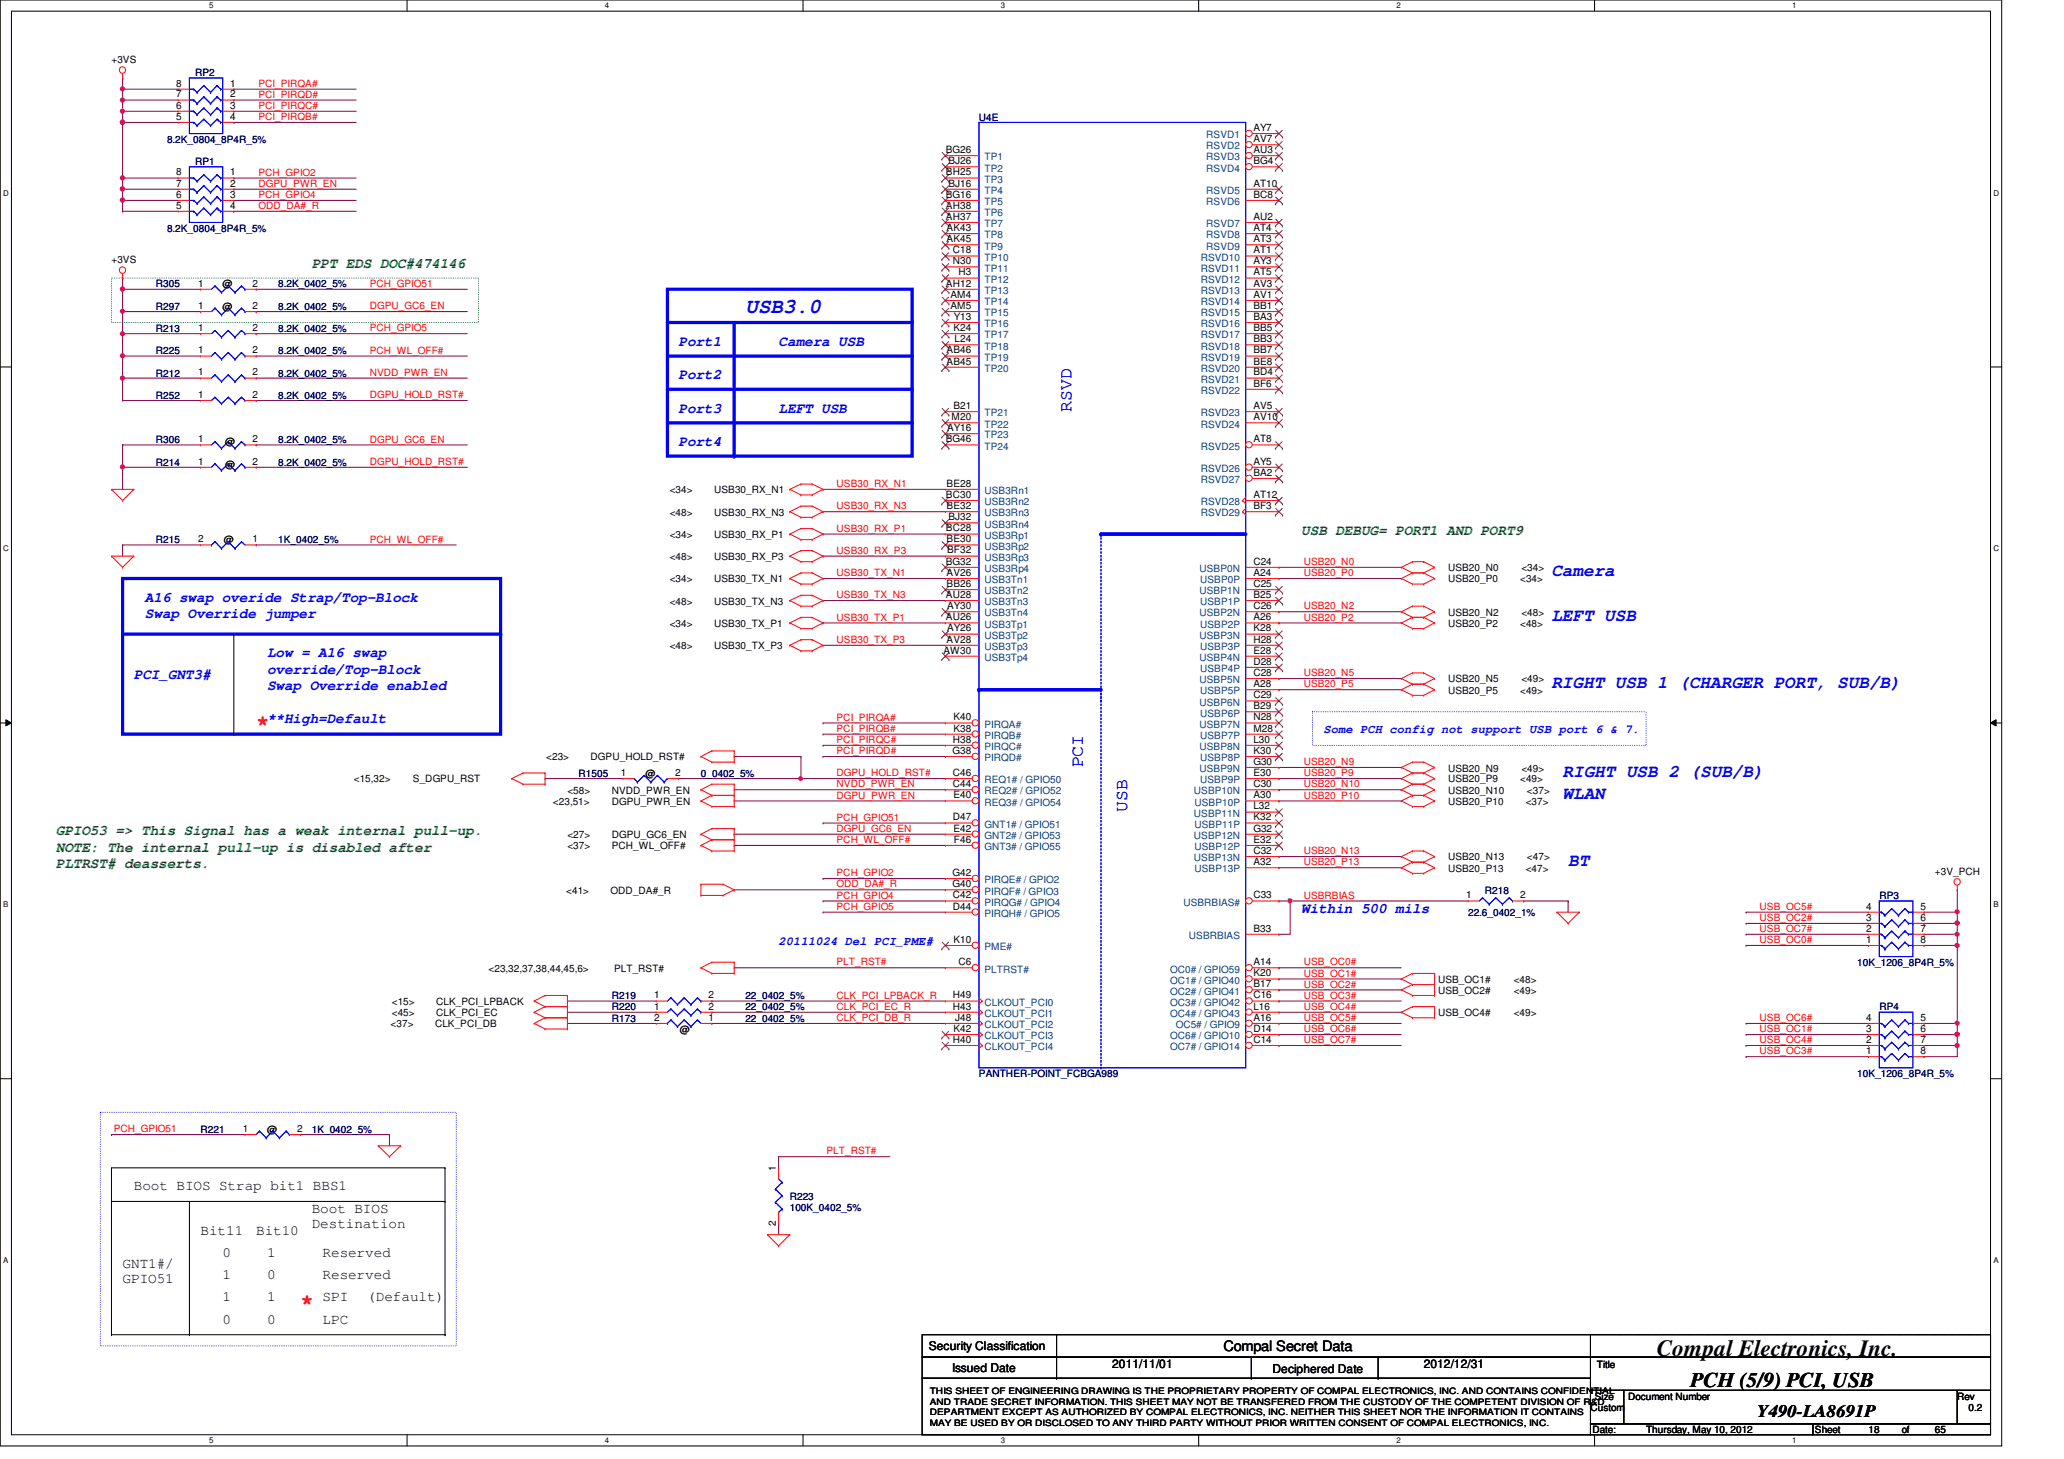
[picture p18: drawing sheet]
<svg xmlns="http://www.w3.org/2000/svg" width="297mm" height="210mm" viewBox="0 0 297 210" stroke-linecap="round" stroke-linejoin="round" font-family="sans-serif">
<defs><g id="words">
<text font-size="3.3" x="238.5" y="195.1">Compal Electronics, Inc.</text>
<g font-size="3.2" fill="#f00">
<text x="36.9" y="105">*</text>
<text x="43.3" y="188.3">*</text>
</g>
<text font-size="3" fill="#00f" x="107.3" y="45">USB3.0</text>
<text font-size="3" x="243.3" y="199.6">PCH (5/9) PCI, USB</text>
<g font-size="2.5" fill="#00f">
<text x="154.2" y="59.2" transform="rotate(-90 154.2 59.2)">RSVD</text>
<text x="223.3" y="82.9">Camera</text>
<text x="223.3" y="89.3">LEFT USB</text>
<text x="223.3" y="98.9">RIGHT USB 1 (CHARGER PORT, SUB/B)</text>
<text x="155.8" y="110.4" transform="rotate(-90 155.8 110.4)">PCI</text>
<text x="224.9" y="111.8">RIGHT USB 2 (SUB/B)</text>
<text x="162.2" y="116.8" transform="rotate(-90 162.2 116.8)">USB</text>
<text x="224.9" y="114.9">WLAN</text>
<text x="225.7" y="124.5">BT</text>
</g>
<text font-size="2.5" x="252.9" y="203.9">Y490-LA8691P</text>
<g font-size="2.1" fill="#008000">
<text x="44.9" y="38.6">PPT EDS DOC#474146</text>
<text x="187.3" y="77">USB DEBUG= PORT1 AND PORT9</text>
<text x="8" y="120.1">GPIO53 =&gt; This Signal has a weak internal pull-up.</text>
<text x="8" y="122.5">NOTE: The internal pull-up is disabled after</text>
<text x="8" y="124.9">PLTRST# deasserts.</text>
</g>
<g font-size="2.1" fill="#00f">
<text x="97.7" y="49.7">Port1</text>
<text x="112.1" y="49.7">Camera USB</text>
<text x="97.7" y="54.6">Port2</text>
<text x="97.7" y="59.4">Port3</text>
<text x="112.1" y="59.4">LEFT USB</text>
<text x="97.7" y="64.1">Port4</text>
<text x="20.9" y="86.6">A16 swap overide Strap/Top-Block</text>
<text x="20.9" y="88.9">Swap Override jumper</text>
<text x="38.4" y="94.6">Low = A16 swap</text>
<text x="19.3" y="97.7">PCI_GNT3#</text>
<text x="38.4" y="96.9">override/Top-Block</text>
<text x="38.4" y="99.3">Swap Override enabled</text>
<text x="38.4" y="104.1">**High=Default</text>
<text x="187.3" y="131.4">Within 500 mils</text>
</g>
<g font-size="2.1">
<text x="19.3" y="171.2">Boot BIOS Strap bit1 BBS1</text>
<text x="28.9" y="177.6">Bit11</text>
<text x="36.9" y="177.6">Bit10</text>
<text x="44.9" y="174.5">Boot BIOS</text>
<text x="44.9" y="176.6">Destination</text>
<text x="17.6" y="182.5">GNT1#/</text>
<text x="17.6" y="184.6">GPIO51</text>
<text x="32" y="180.8">0</text>
<text x="32" y="184">1</text>
<text x="38.4" y="184">0</text>
<text x="38.4" y="180.8">1</text>
<text x="46.4" y="180.8">Reserved</text>
<text x="46.4" y="184">Reserved</text>
<text x="32" y="187.2">1</text>
<text x="32" y="190.5">0</text>
<text x="38.4" y="187.2">1</text>
<text x="38.4" y="190.5">0</text>
<text x="46.4" y="187.2">SPI</text>
<text x="46.4" y="190.5">LPC</text>
<text x="52.9" y="187.2">(Default)</text>
<text x="176.1" y="194.4">Compal Secret Data</text>
</g>
<g font-size="1.7" fill="#00f">
<text x="190.5" y="105.5">Some PCH config not support USB port 6 &amp; 7.</text>
<text x="112.1" y="135.9">20111024 Del PCI_PME#</text>
</g>
<g font-size="1.7">
<text x="133.7" y="194.3">Security Classification</text>
<text x="137" y="197.3">Issued Date</text>
<text x="160.1" y="196.8">2011/11/01</text>
<text x="183.1" y="197.5">Deciphered Date</text>
<text x="204.9" y="196.8">2012/12/31</text>
</g>
<g font-size="1.4">
<text x="16" y="9.1">+3VS</text>
<text x="25.4" y="12.4">8</text>
<text x="25.4" y="14">7</text>
<text x="25.4" y="15.6">6</text>
<text x="25.4" y="17.2">5</text>
<text x="33.1" y="12.4">1</text>
<text x="33.1" y="14">2</text>
<text x="33.1" y="15.6">3</text>
<text x="33.1" y="17.2">4</text>
<text x="136.1" y="22">BG26</text>
<text x="136.5" y="23.6">BJ26</text>
<text x="180.4" y="18.8">AY7</text>
<text x="180.4" y="20.4">AV7</text>
<text x="180.4" y="22">AU3</text>
<text x="180.4" y="23.6">BG4</text>
<text x="25.4" y="25.2">8</text>
<text x="25.4" y="26.8">7</text>
<text x="25.4" y="28.4">6</text>
<text x="33.1" y="25.2">1</text>
<text x="33.1" y="26.8">2</text>
<text x="33.1" y="28.4">3</text>
<text x="136.1" y="28.4">BG16</text>
<text x="136.1" y="25.2">BH25</text>
<text x="136.5" y="26.8">BJ16</text>
<text x="180.4" y="26.8">AT10</text>
<text x="180.4" y="28.4">BC8</text>
<text x="25.4" y="30">5</text>
<text x="33.1" y="30">4</text>
<text x="136.1" y="30">AH38</text>
<text x="136.1" y="31.6">AH37</text>
<text x="136.2" y="33.2">AK43</text>
<text x="136.2" y="34.8">AK45</text>
<text x="180.4" y="31.6">AU2</text>
<text x="180.4" y="33.2">AT4</text>
<text x="180.4" y="34.8">AT3</text>
<text x="16" y="37.8">+3VS</text>
<text x="28.5" y="41.2">1</text>
<text x="32" y="41.4">@</text>
<text x="36.4" y="41.2">2</text>
<text x="136.1" y="41.2">AH12</text>
<text x="137.1" y="38">N30</text>
<text x="137.1" y="36.4">C18</text>
<text x="137.9" y="39.6">H3</text>
<text x="180.4" y="36.4">AT1</text>
<text x="180.4" y="38">AY3</text>
<text x="180.4" y="39.6">AT5</text>
<text x="180.4" y="41.2">AV3</text>
<text x="28.5" y="47.6">1</text>
<text x="28.5" y="44.4">1</text>
<text x="32" y="44.6">@</text>
<text x="36.4" y="47.6">2</text>
<text x="36.4" y="44.4">2</text>
<text x="136.8" y="44.4">AM5</text>
<text x="136.8" y="42.8">AM4</text>
<text x="137.2" y="47.6">K24</text>
<text x="137.3" y="46">Y13</text>
<text x="180.4" y="47.6">BB5</text>
<text x="180.4" y="42.8">AV1</text>
<text x="180.4" y="44.4">BB1</text>
<text x="180.4" y="46">BA3</text>
<text x="28.5" y="50.8">1</text>
<text x="36.4" y="50.8">2</text>
<text x="136.2" y="50.8">AB46</text>
<text x="136.2" y="52.5">AB45</text>
<text x="137.4" y="49.2">L24</text>
<text x="180.4" y="49.2">BB3</text>
<text x="180.4" y="50.8">BB7</text>
<text x="180.4" y="52.5">BE8</text>
<text x="28.5" y="54">1</text>
<text x="28.5" y="57.2">1</text>
<text x="36.4" y="54">2</text>
<text x="36.4" y="57.2">2</text>
<text x="137.2" y="58.8">B21</text>
<text x="180.4" y="58.8">AV5</text>
<text x="180.4" y="54">BD4</text>
<text x="180.4" y="55.6">BF6</text>
<text x="28.5" y="63.6">1</text>
<text x="32.4" y="64.1">@</text>
<text x="36.4" y="63.6">2</text>
<text x="136.1" y="63.6">BG46</text>
<text x="136.3" y="62">AY16</text>
<text x="136.9" y="60.5">M20</text>
<text x="180.4" y="63.6">AT8</text>
<text x="180.4" y="60.5">AV10</text>
<text x="28.5" y="66.8">1</text>
<text x="32.4" y="67.3">@</text>
<text x="36.4" y="66.8">2</text>
<text x="96.4" y="71">&lt;34&gt;</text>
<text x="102.8" y="71">USB30_RX_N1</text>
<text x="136.1" y="71.6">BC30</text>
<text x="136.2" y="70">BE28</text>
<text x="180.4" y="66.8">AY5</text>
<text x="180.4" y="68.5">BA2</text>
<text x="180.4" y="71.6">AT12</text>
<text x="96.4" y="74.2">&lt;48&gt;</text>
<text x="96.4" y="77.4">&lt;34&gt;</text>
<text x="102.8" y="74.2">USB30_RX_N3</text>
<text x="102.8" y="77.4">USB30_RX_P1</text>
<text x="136.1" y="76.5">BC28</text>
<text x="136.2" y="73.2">BE32</text>
<text x="136.5" y="74.8">BJ32</text>
<text x="180.4" y="73.2">BF3</text>
<text x="28.5" y="78">2</text>
<text x="32.2" y="78.2">@</text>
<text x="36.4" y="78">1</text>
<text x="96.4" y="80.6">&lt;48&gt;</text>
<text x="96.4" y="83.8">&lt;34&gt;</text>
<text x="102.8" y="80.6">USB30_RX_P3</text>
<text x="102.8" y="83.8">USB30_TX_N1</text>
<text x="136.1" y="81.2">BG32</text>
<text x="136.2" y="78">BE30</text>
<text x="136.2" y="82.8">AV26</text>
<text x="136.3" y="79.6">BF32</text>
<text x="180.4" y="81.2">C24</text>
<text x="180.4" y="82.8">A24</text>
<text x="208.4" y="82.2">USB20_N0</text>
<text x="208.4" y="83.8">USB20_P0</text>
<text x="218.8" y="83.8">&lt;34&gt;</text>
<text x="218.9" y="82.2">&lt;34&gt;</text>
<text x="96.4" y="87">&lt;48&gt;</text>
<text x="102.8" y="87">USB30_TX_N3</text>
<text x="136.1" y="86">AU28</text>
<text x="136.1" y="89.2">AU26</text>
<text x="136.2" y="84.5">BB26</text>
<text x="136.3" y="87.6">AY30</text>
<text x="180.4" y="84.5">C25</text>
<text x="180.4" y="86">B25</text>
<text x="180.4" y="87.6">C26</text>
<text x="180.4" y="89.2">A26</text>
<text x="208.4" y="88.6">USB20_N2</text>
<text x="218.9" y="88.6">&lt;48&gt;</text>
<text x="96.4" y="93.4">&lt;48&gt;</text>
<text x="96.4" y="90.2">&lt;34&gt;</text>
<text x="102.8" y="93.4">USB30_TX_P3</text>
<text x="102.8" y="90.2">USB30_TX_P1</text>
<text x="135.8" y="94">AW30</text>
<text x="136.2" y="92.5">AV28</text>
<text x="136.3" y="90.8">AY26</text>
<text x="180.4" y="90.8">K28</text>
<text x="180.4" y="92.5">H28</text>
<text x="180.4" y="94">E28</text>
<text x="180.4" y="95.6">D28</text>
<text x="208.4" y="90.2">USB20_P2</text>
<text x="218.8" y="90.2">&lt;48&gt;</text>
<text x="180.4" y="97.2">C28</text>
<text x="180.4" y="98.8">A28</text>
<text x="180.4" y="100.5">C29</text>
<text x="208.4" y="98.2">USB20_N5</text>
<text x="208.4" y="99.8">USB20_P5</text>
<text x="218.8" y="99.8">&lt;49&gt;</text>
<text x="218.9" y="98.2">&lt;49&gt;</text>
<text x="137.1" y="106.8">H38</text>
<text x="137.2" y="103.6">K40</text>
<text x="137.2" y="105.2">K38</text>
<text x="180.4" y="102">B29</text>
<text x="180.4" y="103.6">N28</text>
<text x="180.4" y="105.2">M28</text>
<text x="180.4" y="106.8">L30</text>
<text x="50.9" y="112.6">&lt;15,32&gt;</text>
<text x="59.4" y="112.6">S_DGPU_RST</text>
<text x="78.6" y="109.4">&lt;23&gt;</text>
<text x="85" y="109.4">DGPU_HOLD_RST#</text>
<text x="89.4" y="111.6">1</text>
<text x="92.9" y="111.8">@</text>
<text x="97.2" y="111.6">2</text>
<text x="137.1" y="108.5">G38</text>
<text x="137.1" y="111.6">C46</text>
<text x="137.1" y="113.2">C44</text>
<text x="180.4" y="108.5">K30</text>
<text x="180.4" y="110">G30</text>
<text x="180.4" y="111.6">E30</text>
<text x="180.4" y="113.2">C30</text>
<text x="208.4" y="111">USB20_N9</text>
<text x="208.4" y="112.6">USB20_P9</text>
<text x="218.8" y="112.6">&lt;49&gt;</text>
<text x="218.9" y="111">&lt;49&gt;</text>
<text x="79.6" y="115.8">&lt;23,51&gt;</text>
<text x="81.7" y="114.2">&lt;58&gt;</text>
<text x="88" y="115.8">DGPU_PWR_EN</text>
<text x="88" y="114.2">NVDD_PWR_EN</text>
<text x="137.1" y="118">D47</text>
<text x="137.2" y="114.9">E40</text>
<text x="137.2" y="119.6">E42</text>
<text x="180.4" y="114.9">A30</text>
<text x="180.4" y="116.5">L32</text>
<text x="180.4" y="118">K32</text>
<text x="180.4" y="119.6">G32</text>
<text x="208.4" y="114.2">USB20_N10</text>
<text x="208.4" y="115.8">USB20_P10</text>
<text x="219.6" y="115.8">&lt;37&gt;</text>
<text x="219.7" y="114.2">&lt;37&gt;</text>
<text x="81.7" y="122.2">&lt;37&gt;</text>
<text x="81.7" y="120.6">&lt;27&gt;</text>
<text x="88" y="122.2">PCH_WL_OFF#</text>
<text x="88" y="120.6">DGPU_GC6_EN</text>
<text x="137.3" y="121.2">F46</text>
<text x="180.4" y="121.2">E32</text>
<text x="180.4" y="122.9">C32</text>
<text x="180.4" y="124.5">A32</text>
<text x="208.4" y="125.4">USB20_P13</text>
<text x="208.4" y="123.8">USB20_N13</text>
<text x="219.6" y="125.4">&lt;47&gt;</text>
<text x="219.7" y="123.8">&lt;47&gt;</text>
<text x="278.5" y="125.9">+3V_PCH</text>
<text x="81.5" y="128.6">&lt;41&gt;</text>
<text x="87.9" y="128.6">ODD_DA#_R</text>
<text x="137.1" y="126">G42</text>
<text x="137.1" y="127.6">G40</text>
<text x="137.1" y="129.2">C42</text>
<text x="137.1" y="130.9">D44</text>
<text x="180.4" y="129.2">C33</text>
<text x="211" y="129.2">1</text>
<text x="218.8" y="129.2">2</text>
<text x="268.6" y="130.9">4</text>
<text x="276.4" y="130.9">5</text>
<text x="137.2" y="135.6">K10</text>
<text x="180.4" y="134">B33</text>
<text x="268.6" y="135.6">1</text>
<text x="268.6" y="134">2</text>
<text x="268.6" y="132.5">3</text>
<text x="276.4" y="135.6">8</text>
<text x="276.4" y="134">7</text>
<text x="276.4" y="132.5">6</text>
<text x="70.3" y="139.8">&lt;23,32,37,38,44,45,6&gt;</text>
<text x="88.4" y="139.8">PLT_RST#</text>
<text x="94.1" y="143.6">1</text>
<text x="102" y="143.6">2</text>
<text x="137.1" y="143.6">H49</text>
<text x="137.9" y="138.9">C6</text>
<text x="180.4" y="138.9">A14</text>
<text x="180.4" y="140.5">K20</text>
<text x="180.4" y="142">B17</text>
<text x="180.4" y="143.6">C16</text>
<text x="207" y="141.4">USB_OC1#</text>
<text x="207" y="143">USB_OC2#</text>
<text x="217.8" y="141.4">&lt;48&gt;</text>
<text x="217.8" y="143">&lt;49&gt;</text>
<text x="56.2" y="147.8">&lt;37&gt;</text>
<text x="56.4" y="146.2">&lt;45&gt;</text>
<text x="56.4" y="144.6">&lt;15&gt;</text>
<text x="62.6" y="147.8">CLK_PCI_DB</text>
<text x="62.8" y="146.2">CLK_PCI_EC</text>
<text x="62.8" y="144.6">CLK_PCI_LPBACK</text>
<text x="94.1" y="145.2">1</text>
<text x="94.1" y="146.9">2</text>
<text x="97.8" y="148.6">@</text>
<text x="102" y="145.2">2</text>
<text x="102" y="146.9">1</text>
<text x="137.1" y="145.2">H43</text>
<text x="137.2" y="148.5">K42</text>
<text x="137.5" y="146.9">J48</text>
<text x="180.4" y="145.2">L16</text>
<text x="180.4" y="146.9">A16</text>
<text x="180.4" y="148.5">D14</text>
<text x="207" y="146.2">USB_OC4#</text>
<text x="217.8" y="146.2">&lt;49&gt;</text>
<text x="268.6" y="148.5">3</text>
<text x="268.6" y="146.9">4</text>
<text x="276.4" y="148.5">6</text>
<text x="276.4" y="146.9">5</text>
<text x="137.1" y="150">H40</text>
<text x="180.4" y="150">C14</text>
<text x="268.6" y="151.6">1</text>
<text x="268.6" y="150">2</text>
<text x="276.4" y="151.6">8</text>
<text x="276.4" y="150">7</text>
<text x="35" y="162.9">1</text>
<text x="38.4" y="163">@</text>
<text x="42.8" y="162.9">2</text>
<text x="111.7" y="168.5" transform="rotate(-90 111.7 168.5)">1</text>
<text x="111.7" y="176.3" transform="rotate(-90 111.7 176.3)">2</text>
<text x="229.8" y="196.8">Title</text>
<text x="228.9" y="203">Custom</text>
<text x="229.5" y="201.4">Size</text>
<text x="234.3" y="201.4">Document Number</text>
<text x="281.7" y="201.4">Rev</text>
<text x="283.3" y="203">0.2</text>
<text x="229.2" y="206.2">Date:</text>
<text x="236.9" y="206.2">Thursday, May 10, 2012</text>
<text x="261.2" y="206.2">Sheet</text>
<text x="268.9" y="206.2">18</text>
<text x="273.7" y="206.2">of</text>
<text x="278.5" y="206.2">65</text>
</g>
<g font-size="1.4" fill="#000080">
<text x="28.1" y="11">RP2</text>
<text x="140.9" y="17.4">U4E</text>
<text x="24" y="20.6">8.2K_0804_8P4R_5%</text>
<text x="28.1" y="23.7">RP1</text>
<text x="24" y="33.4">8.2K_0804_8P4R_5%</text>
<text x="22.4" y="41.4">R305</text>
<text x="40" y="41.4">8.2K_0402_5%</text>
<text x="22.4" y="47.8">R213</text>
<text x="22.4" y="44.6">R297</text>
<text x="40" y="47.8">8.2K_0402_5%</text>
<text x="40" y="44.6">8.2K_0402_5%</text>
<text x="22.4" y="51">R225</text>
<text x="40" y="51">8.2K_0402_5%</text>
<text x="22.4" y="54.2">R212</text>
<text x="22.4" y="57.4">R252</text>
<text x="40" y="54.2">8.2K_0402_5%</text>
<text x="40" y="57.4">8.2K_0402_5%</text>
<text x="22.4" y="63.8">R306</text>
<text x="40" y="63.8">8.2K_0402_5%</text>
<text x="22.4" y="67">R214</text>
<text x="40" y="67">8.2K_0402_5%</text>
<text x="22.4" y="78.2">R215</text>
<text x="40" y="78.2">1K_0402_5%</text>
<text x="83.3" y="111.8">R1505</text>
<text x="100.9" y="111.8">0_0402_5%</text>
<text x="211.3" y="131.8">22.6_0402_1%</text>
<text x="213.7" y="128.6">R218</text>
<text x="270.5" y="129.4">RP3</text>
<text x="88" y="143.8">R219</text>
<text x="107.3" y="143.8">22_0402_5%</text>
<text x="267.3" y="139">10K_1206_8P4R_5%</text>
<text x="88" y="145.4">R220</text>
<text x="88" y="147">R173</text>
<text x="107.3" y="145.4">22_0402_5%</text>
<text x="107.3" y="147">22_0402_5%</text>
<text x="270.5" y="145.4">RP4</text>
<text x="140.9" y="155">PANTHER-POINT_FCBGA989</text>
<text x="267.3" y="155">10K_1206_8P4R_5%</text>
<text x="28.9" y="163">R221</text>
<text x="44.9" y="163">1K_0402_5%</text>
<text x="113.7" y="172.6">R223</text>
<text x="113.7" y="174.2">100K_0402_5%</text>
</g>
<g font-size="1.4" fill="#f00">
<text x="37.2" y="15.7">PCI_PIRQC#</text>
<text x="37.2" y="14.1">PCI_PIRQD#</text>
<text x="37.2" y="12.5">PCI_PIRQA#</text>
<text x="37.2" y="17.3">PCI_PIRQB#</text>
<text x="37.2" y="28.5">PCH_GPIO4</text>
<text x="37.2" y="25.3">PCH_GPIO2</text>
<text x="37.2" y="26.9">DGPU_PWR_EN</text>
<text x="37.2" y="30.1">ODD_DA#_R</text>
<text x="53.2" y="41.3">PCH_GPIO51</text>
<text x="53.2" y="47.7">PCH_GPIO5</text>
<text x="53.2" y="44.5">DGPU_GC6_EN</text>
<text x="53.2" y="50.9">PCH_WL_OFF#</text>
<text x="53.2" y="54.1">NVDD_PWR_EN</text>
<text x="53.2" y="57.3">DGPU_HOLD_RST#</text>
<text x="53.2" y="63.7">DGPU_GC6_EN</text>
<text x="53.2" y="66.9">DGPU_HOLD_RST#</text>
<text x="120.4" y="70.1">USB30_RX_N1</text>
<text x="120.4" y="73.3">USB30_RX_N3</text>
<text x="120.4" y="76.5">USB30_RX_P1</text>
<text x="53.2" y="78.1">PCH_WL_OFF#</text>
<text x="120.4" y="79.7">USB30_RX_P3</text>
<text x="120.4" y="82.9">USB30_TX_N1</text>
<text x="187.6" y="81.3">USB20_N0</text>
<text x="187.6" y="82.9">USB20_P0</text>
<text x="120.4" y="86.1">USB30_TX_N3</text>
<text x="120.4" y="89.3">USB30_TX_P1</text>
<text x="187.6" y="87.7">USB20_N2</text>
<text x="187.6" y="89.3">USB20_P2</text>
<text x="120.4" y="92.5">USB30_TX_P3</text>
<text x="187.6" y="98.9">USB20_P5</text>
<text x="187.6" y="97.3">USB20_N5</text>
<text x="120.4" y="103.7">PCI_PIRQA#</text>
<text x="120.4" y="106.9">PCI_PIRQC#</text>
<text x="120.4" y="105.3">PCI_PIRQB#</text>
<text x="120.4" y="108.5">PCI_PIRQD#</text>
<text x="120.4" y="111.7">DGPU_HOLD_RST#</text>
<text x="120.4" y="113.3">NVDD_PWR_EN</text>
<text x="187.6" y="113.3">USB20_N10</text>
<text x="187.6" y="111.7">USB20_P9</text>
<text x="187.6" y="110.1">USB20_N9</text>
<text x="120.4" y="119.7">DGPU_GC6_EN</text>
<text x="120.4" y="118.1">PCH_GPIO51</text>
<text x="120.4" y="114.9">DGPU_PWR_EN</text>
<text x="187.6" y="114.9">USB20_P10</text>
<text x="120.4" y="121.3">PCH_WL_OFF#</text>
<text x="187.6" y="124.5">USB20_P13</text>
<text x="187.6" y="122.9">USB20_N13</text>
<text x="120.4" y="129.3">PCH_GPIO4</text>
<text x="120.4" y="126.1">PCH_GPIO2</text>
<text x="120.4" y="130.9">PCH_GPIO5</text>
<text x="120.4" y="127.7">ODD_DA#_R</text>
<text x="187.6" y="129.3">USBRBIAS</text>
<text x="253.2" y="130.9">USB_OC5#</text>
<text x="253.2" y="134.1">USB_OC7#</text>
<text x="253.2" y="135.7">USB_OC0#</text>
<text x="253.2" y="132.5">USB_OC2#</text>
<text x="120.4" y="138.9">PLT_RST#</text>
<text x="120.4" y="143.7">CLK_PCI_LPBACK_R</text>
<text x="187.6" y="143.7">USB_OC3#</text>
<text x="187.6" y="140.5">USB_OC1#</text>
<text x="187.6" y="138.9">USB_OC0#</text>
<text x="187.6" y="142.1">USB_OC2#</text>
<text x="120.4" y="145.3">CLK_PCI_EC_R</text>
<text x="120.4" y="146.9">CLK_PCI_DB_R</text>
<text x="187.6" y="146.9">USB_OC5#</text>
<text x="187.6" y="148.5">USB_OC6#</text>
<text x="187.6" y="145.3">USB_OC4#</text>
<text x="253.2" y="148.5">USB_OC1#</text>
<text x="253.2" y="146.9">USB_OC6#</text>
<text x="187.6" y="150.1">USB_OC7#</text>
<text x="253.2" y="151.7">USB_OC3#</text>
<text x="253.2" y="150.1">USB_OC4#</text>
<text x="16.4" y="162.9">PCH_GPIO51</text>
<text x="119" y="166.1">PLT_RST#</text>
</g>
<g font-size="1.4" fill="#004080">
<text x="141.7" y="23.1">TP1</text>
<text x="173.6" y="19.9">RSVD1</text>
<text x="173.6" y="21.5">RSVD2</text>
<text x="173.6" y="23.1">RSVD3</text>
<text x="141.7" y="24.7">TP2</text>
<text x="141.7" y="26.3">TP3</text>
<text x="141.7" y="27.9">TP4</text>
<text x="141.7" y="29.5">TP5</text>
<text x="173.6" y="24.7">RSVD4</text>
<text x="173.6" y="27.9">RSVD5</text>
<text x="173.6" y="29.5">RSVD6</text>
<text x="141.7" y="31.1">TP6</text>
<text x="141.7" y="32.7">TP7</text>
<text x="141.7" y="34.3">TP8</text>
<text x="141.7" y="35.9">TP9</text>
<text x="173.6" y="32.7">RSVD7</text>
<text x="173.6" y="34.3">RSVD8</text>
<text x="173.6" y="35.9">RSVD9</text>
<text x="141.7" y="40.7">TP12</text>
<text x="141.7" y="39.1">TP11</text>
<text x="141.7" y="37.5">TP10</text>
<text x="172.8" y="37.5">RSVD10</text>
<text x="172.8" y="39.1">RSVD11</text>
<text x="172.8" y="40.7">RSVD12</text>
<text x="141.7" y="47.1">TP16</text>
<text x="141.7" y="45.5">TP15</text>
<text x="141.7" y="43.9">TP14</text>
<text x="141.7" y="42.3">TP13</text>
<text x="172.8" y="42.3">RSVD13</text>
<text x="172.8" y="43.9">RSVD14</text>
<text x="172.8" y="45.5">RSVD15</text>
<text x="172.8" y="47.1">RSVD16</text>
<text x="141.7" y="48.7">TP17</text>
<text x="141.7" y="50.3">TP18</text>
<text x="141.7" y="51.9">TP19</text>
<text x="141.7" y="53.5">TP20</text>
<text x="172.8" y="48.7">RSVD17</text>
<text x="172.8" y="50.3">RSVD18</text>
<text x="172.8" y="51.9">RSVD19</text>
<text x="172.8" y="53.5">RSVD20</text>
<text x="141.7" y="59.9">TP21</text>
<text x="172.8" y="59.9">RSVD23</text>
<text x="172.8" y="55.1">RSVD21</text>
<text x="172.8" y="56.7">RSVD22</text>
<text x="141.7" y="61.5">TP22</text>
<text x="141.7" y="63.1">TP23</text>
<text x="141.7" y="64.7">TP24</text>
<text x="172.8" y="64.7">RSVD25</text>
<text x="172.8" y="61.5">RSVD24</text>
<text x="141.7" y="71.1">USB3Rn1</text>
<text x="172.8" y="67.9">RSVD26</text>
<text x="172.8" y="69.5">RSVD27</text>
<text x="141.7" y="72.7">USB3Rn2</text>
<text x="141.7" y="74.3">USB3Rn3</text>
<text x="141.7" y="75.9">USB3Rn4</text>
<text x="141.7" y="77.5">USB3Rp1</text>
<text x="172.8" y="72.7">RSVD28</text>
<text x="172.8" y="74.3">RSVD29</text>
<text x="141.7" y="79.1">USB3Rp2</text>
<text x="141.7" y="80.7">USB3Rp3</text>
<text x="141.7" y="82.3">USB3Rp4</text>
<text x="141.7" y="83.9">USB3Tn1</text>
<text x="172.6" y="82.3">USBP0N</text>
<text x="172.7" y="83.9">USBP0P</text>
<text x="141.7" y="85.5">USB3Tn2</text>
<text x="141.7" y="87.1">USB3Tn3</text>
<text x="141.7" y="88.7">USB3Tn4</text>
<text x="172.6" y="85.5">USBP1N</text>
<text x="172.6" y="88.7">USBP2N</text>
<text x="172.7" y="87.1">USBP1P</text>
<text x="141.7" y="90.3">USB3Tp1</text>
<text x="141.7" y="91.9">USB3Tp2</text>
<text x="141.7" y="93.5">USB3Tp3</text>
<text x="141.7" y="95.1">USB3Tp4</text>
<text x="172.6" y="91.9">USBP3N</text>
<text x="172.6" y="95.1">USBP4N</text>
<text x="172.7" y="90.3">USBP2P</text>
<text x="172.7" y="93.5">USBP3P</text>
<text x="172.6" y="98.3">USBP5N</text>
<text x="172.6" y="101.5">USBP6N</text>
<text x="172.7" y="96.7">USBP4P</text>
<text x="172.7" y="99.9">USBP5P</text>
<text x="141.7" y="104.7">PIRQA#</text>
<text x="141.7" y="106.3">PIRQB#</text>
<text x="141.7" y="107.9">PIRQC#</text>
<text x="172.6" y="104.7">USBP7N</text>
<text x="172.6" y="107.9">USBP8N</text>
<text x="172.7" y="103.1">USBP6P</text>
<text x="172.7" y="106.3">USBP7P</text>
<text x="141.7" y="109.5">PIRQD#</text>
<text x="141.7" y="112.7">REQ1# / GPIO50</text>
<text x="172.6" y="111.1">USBP9N</text>
<text x="172.7" y="109.5">USBP8P</text>
<text x="172.7" y="112.7">USBP9P</text>
<text x="141.7" y="114.3">REQ2# / GPIO52</text>
<text x="141.7" y="115.9">REQ3# / GPIO54</text>
<text x="141.7" y="119.1">GNT1# / GPIO51</text>
<text x="171.8" y="114.3">USBP10N</text>
<text x="171.8" y="117.5">USBP11N</text>
<text x="171.9" y="115.9">USBP10P</text>
<text x="171.9" y="119.1">USBP11P</text>
<text x="141.7" y="120.7">GNT2# / GPIO53</text>
<text x="141.7" y="122.3">GNT3# / GPIO55</text>
<text x="171.8" y="120.7">USBP12N</text>
<text x="171.8" y="123.9">USBP13N</text>
<text x="171.9" y="122.3">USBP12P</text>
<text x="171.9" y="125.5">USBP13P</text>
<text x="141.7" y="127.1">PIRQE# / GPIO2</text>
<text x="141.7" y="128.7">PIRQF# / GPIO3</text>
<text x="141.7" y="130.3">PIRQG# / GPIO4</text>
<text x="141.7" y="131.9">PIRQH# / GPIO5</text>
<text x="170.3" y="130.3">USBRBIAS#</text>
<text x="141.7" y="136.7">PME#</text>
<text x="171.1" y="135.1">USBRBIAS</text>
<text x="141.7" y="139.9">PLTRST#</text>
<text x="168.4" y="139.9">OC0# / GPIO59</text>
<text x="168.4" y="141.5">OC1# / GPIO40</text>
<text x="168.4" y="143.1">OC2# / GPIO41</text>
<text x="141.7" y="144.7">CLKOUT_PCI0</text>
<text x="141.7" y="146.3">CLKOUT_PCI1</text>
<text x="141.7" y="147.9">CLKOUT_PCI2</text>
<text x="141.7" y="149.5">CLKOUT_PCI3</text>
<text x="168.4" y="144.7">OC3# / GPIO42</text>
<text x="168.4" y="146.3">OC4# / GPIO43</text>
<text x="168.4" y="149.5">OC6# / GPIO10</text>
<text x="169.2" y="147.9">OC5# / GPIO9</text>
<text x="141.7" y="151.1">CLKOUT_PCI4</text>
<text x="168.4" y="151.1">OC7# / GPIO14</text>
</g>
<g font-size="1.3">
<text x="133.8" y="200.6">THIS SHEET OF ENGINEERING DRAWING IS THE PROPRIETARY PROPERTY OF COMPAL ELECTRONICS, INC. AND CONTAINS CONFIDENTIAL</text>
<text x="133.8" y="202.1">AND TRADE SECRET INFORMATION. THIS SHEET MAY NOT BE TRANSFERED FROM THE CUSTODY OF THE COMPETENT DIVISION OF R&amp;D</text>
<text x="133.8" y="203.6">DEPARTMENT EXCEPT AS AUTHORIZED BY COMPAL ELECTRONICS, INC. NEITHER THIS SHEET NOR THE INFORMATION IT CONTAINS</text>
<text x="133.8" y="205.1">MAY BE USED BY OR DISCLOSED TO ANY THIRD PARTY WITHOUT PRIOR WRITTEN CONSENT OF COMPAL ELECTRONICS, INC.</text>
</g>
<g font-size="1.1">
<text x="30.1" y="1.1">5</text>
<text x="87" y="1.1">4</text>
<text x="144" y="1.1">3</text>
<text x="201" y="1.1">2</text>
<text x="257.9" y="1.1">1</text>
<text x=".5" y="28.2">D</text>
<text x="286.9" y="28.2">D</text>
<text x=".5" y="79.3">C</text>
<text x="286.9" y="79.3">C</text>
<text x=".5" y="130.6">B</text>
<text x="286.9" y="130.6">B</text>
<text x=".5" y="181.7">A</text>
<text x="286.9" y="181.7">A</text>
<text x="30.1" y="207.6">5</text>
<text x="87" y="207.6">4</text>
<text x="144" y="207.6">3</text>
<text x="201" y="207.6">2</text>
<text x="257.9" y="207.6">1</text>
</g>
</g></defs>
<path d="M0 0h288.1v208h-288.1zM1.6 1.6h284.9v204.8h-284.9z" fill="none" stroke="#000" stroke-width=".14"/>
<g fill="#fff">
<path d="M30.1 .2h.6v1.2h-.6z"/>
<path d="M30.1 206.6h.6v1.2h-.6z"/>
</g>
<path d="M58.6 0v1.6M58.6 206.4v1.6" fill="none" stroke="#000" stroke-width=".14"/>
<g fill="#fff">
<path d="M87 .2h.6v1.2h-.6z"/>
<path d="M87 206.6h.6v1.2h-.6z"/>
</g>
<path d="M115.6 0v1.6M115.6 206.4v1.6" fill="none" stroke="#000" stroke-width=".14"/>
<g fill="#fff">
<path d="M144 .2h.6v1.2h-.6z"/>
<path d="M144 206.6h.6v1.2h-.6z"/>
</g>
<path d="M172.5 0v1.6M172.5 206.4v1.6" fill="none" stroke="#000" stroke-width=".14"/>
<g fill="#fff">
<path d="M201 .2h.5v1.2h-.5z"/>
<path d="M201 206.6h.5v1.2h-.5z"/>
</g>
<path d="M229.5 0v1.6M229.5 206.4v1.6" fill="none" stroke="#000" stroke-width=".14"/>
<g fill="#fff">
<path d="M257.9 .2h.6v1.2h-.6z"/>
<path d="M257.9 206.6h.6v1.2h-.6z"/>
<path d="M.5 27.2h.7v1.2h-.7z"/>
<path d="M286.9 27.2h.8v1.2h-.8z"/>
<path d="M.5 78.4h.7v1.1h-.7z"/>
<path d="M286.9 78.4h.8v1.1h-.8z"/>
</g>
<path d="M0 52.8h1.6M286.5 52.8h1.6" fill="none" stroke="#000" stroke-width=".14"/>
<g fill="#fff">
<path d="M.5 129.6h.7v1.2h-.7z"/>
<path d="M286.9 129.6h.7v1.2h-.7z"/>
</g>
<path d="M0 104h1.6M.8 103.5l.8 .5-.8 .4zM286.5 104l.8-.5v.9zM286.5 104h1.6" fill="none" stroke="#000" stroke-width=".14"/>
<path d="M.8 103.5l.8 .5-.8 .4zM286.5 104l.8-.5v.9z" fill="#000"/>
<g fill="#fff">
<path d="M.5 180.8h.7v1.1h-.7z"/>
<path d="M286.9 180.8h.7v1.1h-.7z"/>
</g>
<path d="M0 155.2h1.6M286.5 155.2h1.6M16 172.8h48M27.3 172.8v19.2M64 172.8h.1M64 168h.1M64 168h-48v24M64 168v24M16 192h.1M16 192h48M27.3 192h.1M64 192h.1" fill="none" stroke="#000" stroke-width=".14"/>
<path d="M96.1 41.6h35.2v24h-35.2zM96.1 51.2h35.2M17.6 83.2h54.4v22.4h-54.4z" fill="none" stroke="#00f" stroke-width=".47"/>
<path d="M188.9 102.4h48v4.8h-48zM14.4 160h51.3v33.6h-51.3zM228.9 192h56M284.9 192h.1" fill="none" stroke="#00f" stroke-width=".14" stroke-dasharray="0 .3"/>
<path d="M16 40h52.9v6.4h-52.9z" fill="none" stroke="#008000" stroke-width=".14" stroke-dasharray="0 .3"/>
<circle cx="131.3" cy="51.2" r=".23" fill="#00f"/>
<path d="M96.1 56h35.2" fill="none" stroke="#00f" stroke-width=".47"/>
<circle cx="131.3" cy="56" r=".23" fill="#00f"/>
<path d="M96.1 60.8h35.2" fill="none" stroke="#00f" stroke-width=".47"/>
<circle cx="131.3" cy="60.8" r=".23" fill="#00f"/>
<path d="M105.7 46.4v19.2" fill="none" stroke="#00f" stroke-width=".47"/>
<circle cx="105.7" cy="65.6" r=".23" fill="#00f"/>
<path d="M96.1 46.4h35.2" fill="none" stroke="#00f" stroke-width=".47"/>
<circle cx="131.3" cy="46.4" r=".23" fill="#00f"/>
<path d="M17.6 91.2h54.4" fill="none" stroke="#00f" stroke-width=".47"/>
<circle cx="72" cy="91.2" r=".23" fill="#00f"/>
<path d="M33.7 91.2v14.4M33.7 105.6h.1" fill="none" stroke="#000" stroke-width=".14"/>
<g fill="none" stroke="#800040" stroke-width=".14">
<path d="M118.4 104h.1M118.4 108.8h.1M118.4 107.2h.1M118.4 105.6h.1M118.4 104h17.7M118.4 108.8h17.7M118.4 107.2h17.7M118.4 105.6h17.7M105.7 139.2h.1M105.7 121.6h.1M105.7 139.2h30.4M105.7 121.6h30.4"/>
<path d="M118.4 129.6h.1M118.4 129.6h17.7M184.1 139.2h.1M184.1 139.2h17.6M185.7 129.6h.1M185.7 129.6v4.8M219.3 129.6h.1M219.3 129.6h6.4M184.1 150.4h.1M184.1 147.2h.1M184.1 148.8h.1M184.1 144h.1"/>
<path d="M184.1 140.8h.1M184.1 150.4h17.6M184.1 147.2h17.6M184.1 148.8h17.6M184.1 144h17.6M184.1 140.8h17.6M281.7 150.4h.1M281.7 150.4v1.6"/>
</g>
<circle cx="281.7" cy="150.4" r=".31" fill="#f0f"/>
<circle cx="281.7" cy="150.4" r=".31" fill="none" stroke="#f0f" stroke-width=".14"/>
<path d="M281.7 128h.1M281.7 131.2h.1M281.7 128v4.8M276.9 152h.1M276.9 150.4h.1M276.9 147.2h.1M276.9 148.8h.1M276.9 152h4.8M276.9 150.4h4.8M276.9 147.2h4.8M276.9 148.8h4.8" fill="none" stroke="#800040" stroke-width=".14"/>
<circle cx="281.7" cy="132.8" r=".31" fill="#f0f"/>
<circle cx="281.7" cy="132.8" r=".31" fill="none" stroke="#f0f" stroke-width=".14"/>
<circle cx="281.7" cy="131.2" r=".31" fill="#f0f"/>
<circle cx="281.7" cy="131.2" r=".31" fill="none" stroke="#f0f" stroke-width=".14"/>
<path d="M276.9 134.4h.1M281.7 132.8h.1M281.7 132.8v1.6h-4.8" fill="none" stroke="#800040" stroke-width=".14"/>
<circle cx="281.7" cy="132.8" r=".31" fill="#f0f"/>
<circle cx="281.7" cy="132.8" r=".31" fill="none" stroke="#f0f" stroke-width=".14"/>
<path d="M281.7 136h.1M281.7 136v11.2" fill="none" stroke="#800040" stroke-width=".14"/>
<circle cx="281.7" cy="136" r=".31" fill="#f0f"/>
<circle cx="281.7" cy="136" r=".31" fill="none" stroke="#f0f" stroke-width=".14"/>
<path d="M281.7 147.2h.1M281.7 147.2v1.6" fill="none" stroke="#800040" stroke-width=".14"/>
<circle cx="281.7" cy="148.8" r=".31" fill="#f0f"/>
<circle cx="281.7" cy="148.8" r=".31" fill="none" stroke="#f0f" stroke-width=".14"/>
<circle cx="281.7" cy="147.2" r=".31" fill="#f0f"/>
<circle cx="281.7" cy="147.2" r=".31" fill="none" stroke="#f0f" stroke-width=".14"/>
<path d="M276.9 132.8h.1M276.9 131.2h.1M276.9 136h.1M276.9 132.8h4.8M276.9 131.2h4.8M281.7 134.4h.1M281.7 134.4v1.6h-4.8" fill="none" stroke="#800040" stroke-width=".14"/>
<circle cx="281.7" cy="134.4" r=".31" fill="#f0f"/>
<circle cx="281.7" cy="134.4" r=".31" fill="none" stroke="#f0f" stroke-width=".14"/>
<path d="M281.7 148.8h.1M281.7 148.8v1.6" fill="none" stroke="#800040" stroke-width=".14"/>
<circle cx="281.7" cy="148.8" r=".31" fill="#f0f"/>
<circle cx="281.7" cy="148.8" r=".31" fill="none" stroke="#f0f" stroke-width=".14"/>
<g fill="none" stroke="#800040" stroke-width=".14">
<path d="M17.6 78.4h.1M17.6 78.4v1.6M36.9 78.4h.1M36.9 78.4h28.8M118.4 118.4h.1M118.4 118.4h17.7M105.7 120h.1M105.7 120h30.4M118.4 126.4h.1M118.4 126.4h17.7M184.1 129.6h.1M184.1 134.4h.1"/>
<path d="M184.1 134.4h1.6M184.1 129.6h27.2M185.7 129.6h.1M251.3 134.4h.1M251.3 134.4h17.6M81.7 144h.1M81.7 144h12.7"/>
</g>
<circle cx="185.6" cy="129.6" r=".32" fill="#f0f"/>
<circle cx="185.6" cy="129.6" r=".32" fill="none" stroke="#f0f" stroke-width=".14"/>
<g fill="none" stroke="#800040" stroke-width=".14">
<path d="M17.6 51.2h.1M17.6 54.4h.1M17.6 51.2h11.3M17.6 54.4h11.3M36.9 51.2h.1M36.9 51.2h30.4M17.6 78.4h.1M17.6 78.4h11.3M118.4 73.6h.1M118.4 73.6h17.7M118.4 80h.1M118.4 86.4h.1"/>
<path d="M118.4 92.8h.1M118.4 80h17.7M118.4 86.4h17.7M118.4 92.8h17.7M184.1 88h.1M184.1 89.6h.1M184.1 81.6h.1M184.1 83.2h.1M184.1 88h17.6M184.1 89.6h17.6M184.1 81.6h17.6M184.1 83.2h17.6"/>
<path d="M184.1 115.2h.1M184.1 113.6h.1M184.1 115.2h17.6M184.1 113.6h17.6M105.7 128h.1M105.7 128h30.4M118.4 131.2h.1M118.4 131.2h17.7M225.7 129.6h.1M225.7 129.6v1.6M81.7 145.6h.1M81.7 147.2h.1"/>
<path d="M81.7 145.6h12.7M81.7 147.2h12.7M102.4 144h.1M102.4 145.6h.1M102.4 147.2h.1M102.4 144h33.7M102.4 145.6h33.7M102.4 147.2h33.7M16 163.2h.1M16 163.2h19.3M43.3 163.2h.1M43.3 163.2h12.7"/>
<path d="M56 163.2h.1M56 163.2v1.6"/>
</g>
<circle cx="17.6" cy="54.4" r=".31" fill="#f0f"/>
<circle cx="17.6" cy="54.4" r=".31" fill="none" stroke="#f0f" stroke-width=".14"/>
<path d="M17.6 48h.1M17.6 48h11.3M36.9 54.4h.1M36.9 54.4h30.4" fill="none" stroke="#800040" stroke-width=".14"/>
<circle cx="17.6" cy="48" r=".31" fill="#f0f"/>
<circle cx="17.6" cy="48" r=".31" fill="none" stroke="#f0f" stroke-width=".14"/>
<path d="M17.6 51.2h.1M17.6 51.2v3.2M36.9 48h.1M36.9 48h30.4" fill="none" stroke="#800040" stroke-width=".14"/>
<circle cx="17.6" cy="51.2" r=".31" fill="#f0f"/>
<circle cx="17.6" cy="51.2" r=".31" fill="none" stroke="#f0f" stroke-width=".14"/>
<g fill="none" stroke="#800040" stroke-width=".14">
<path d="M17.6 12.8h.1M17.6 12.8h8.1M33.7 16h.1M33.7 14.4h.1M33.7 12.8h.1M33.7 16h17.6M33.7 14.4h17.6M33.7 12.8h17.6M17.6 48h.1M17.6 57.6h.1M17.6 54.4h.1M17.6 48v3.2"/>
<path d="M17.6 54.4v3.2M17.6 57.6h11.3M36.9 57.6h.1M36.9 57.6h30.4"/>
</g>
<circle cx="17.6" cy="12.8" r=".31" fill="#f0f"/>
<circle cx="17.6" cy="12.8" r=".31" fill="none" stroke="#f0f" stroke-width=".14"/>
<path d="M17.6 14.4h.1M17.6 14.4h8.1" fill="none" stroke="#800040" stroke-width=".14"/>
<circle cx="17.6" cy="14.4" r=".31" fill="#f0f"/>
<circle cx="17.6" cy="14.4" r=".31" fill="none" stroke="#f0f" stroke-width=".14"/>
<path d="M17.6 17.6h.1M17.6 17.6h8.1" fill="none" stroke="#800040" stroke-width=".14"/>
<circle cx="17.6" cy="17.6" r=".32" fill="#f0f"/>
<circle cx="17.6" cy="17.6" r=".32" fill="none" stroke="#f0f" stroke-width=".14"/>
<path d="M17.6 16h.1M17.6 14.4h.1M17.6 12.8h.1M17.6 11.2h.1M17.6 16h8.1M17.6 11.2v6.4M33.7 17.6h.1M33.7 17.6h17.6" fill="none" stroke="#800040" stroke-width=".14"/>
<circle cx="17.6" cy="16" r=".31" fill="#f0f"/>
<circle cx="17.6" cy="16" r=".31" fill="none" stroke="#f0f" stroke-width=".14"/>
<path d="M17.6 27.2h.1M17.6 27.2h8.1M33.7 28.8h.1M33.7 25.6h.1M33.7 27.2h.1M33.7 28.8h17.6M33.7 25.6h17.6M33.7 27.2h17.6" fill="none" stroke="#800040" stroke-width=".14"/>
<circle cx="17.6" cy="27.2" r=".31" fill="#f0f"/>
<circle cx="17.6" cy="27.2" r=".31" fill="none" stroke="#f0f" stroke-width=".14"/>
<path d="M17.6 28.8h.1M17.6 28.8h8.1" fill="none" stroke="#800040" stroke-width=".14"/>
<circle cx="17.6" cy="28.8" r=".31" fill="#f0f"/>
<circle cx="17.6" cy="28.8" r=".31" fill="none" stroke="#f0f" stroke-width=".14"/>
<path d="M17.6 17.6h.1M17.6 17.6v8M17.6 30.4h.1M17.6 25.6h.1M17.6 30.4h8.1M17.6 25.6h8.1M33.7 30.4h.1M33.7 30.4h17.6" fill="none" stroke="#800040" stroke-width=".14"/>
<circle cx="17.6" cy="17.6" r=".32" fill="#f0f"/>
<circle cx="17.6" cy="17.6" r=".32" fill="none" stroke="#f0f" stroke-width=".14"/>
<path d="M17.6 28.8h.1M17.6 28.8v1.6" fill="none" stroke="#800040" stroke-width=".14"/>
<circle cx="17.6" cy="28.8" r=".31" fill="#f0f"/>
<circle cx="17.6" cy="28.8" r=".31" fill="none" stroke="#f0f" stroke-width=".14"/>
<path d="M17.6 25.6h.1M17.6 25.6v1.6" fill="none" stroke="#800040" stroke-width=".14"/>
<circle cx="17.6" cy="25.6" r=".32" fill="#f0f"/>
<circle cx="17.6" cy="25.6" r=".32" fill="none" stroke="#f0f" stroke-width=".14"/>
<path d="M17.6 27.2h.1M17.6 27.2v1.6" fill="none" stroke="#800040" stroke-width=".14"/>
<circle cx="17.6" cy="27.2" r=".31" fill="#f0f"/>
<circle cx="17.6" cy="27.2" r=".31" fill="none" stroke="#f0f" stroke-width=".14"/>
<path d="M17.6 44.8h.1M17.6 44.8v3.2" fill="none" stroke="#800040" stroke-width=".14"/>
<circle cx="17.6" cy="44.8" r=".31" fill="#f0f"/>
<circle cx="17.6" cy="44.8" r=".31" fill="none" stroke="#f0f" stroke-width=".14"/>
<path d="M17.6 44.8h.1M17.6 41.6h.1M17.6 44.8h11.3M17.6 41.6v3.2M17.6 41.6h11.3M36.9 44.8h.1M36.9 41.6h.1M36.9 44.8h30.4M36.9 41.6h30.4" fill="none" stroke="#800040" stroke-width=".14"/>
<circle cx="17.6" cy="41.6" r=".32" fill="#f0f"/>
<circle cx="17.6" cy="41.6" r=".32" fill="none" stroke="#f0f" stroke-width=".14"/>
<g fill="none" stroke="#800040" stroke-width=".14">
<path d="M17.6 67.2h.1M17.6 67.2h11.3M184.1 112h.1M184.1 110.4h.1M184.1 112h17.6M184.1 110.4h17.6M251.3 131.2h.1M251.3 136h.1M251.3 131.2h17.6M251.3 136h17.6M251.3 152h.1M251.3 148.8h.1"/>
<path d="M251.3 147.2h.1M251.3 152h17.6M251.3 148.8h17.6M251.3 147.2h17.6"/>
</g>
<circle cx="17.6" cy="67.2" r=".31" fill="#f0f"/>
<circle cx="17.6" cy="67.2" r=".31" fill="none" stroke="#f0f" stroke-width=".14"/>
<g fill="none" stroke="#800040" stroke-width=".14">
<path d="M17.6 40h.1M17.6 40v1.6M17.6 67.2h.1M17.6 64h.1M17.6 64v6.4M17.6 64h11.3M36.9 64h.1M36.9 67.2h.1M36.9 64h30.4M36.9 67.2h30.4M118.4 70.4h.1M118.4 76.8h.1"/>
<path d="M118.4 70.4h17.7M118.4 76.8h17.7M118.4 83.2h.1M118.4 89.6h.1M118.4 83.2h17.7M118.4 89.6h17.7M184.1 99.2h.1M184.1 97.6h.1M184.1 99.2h17.6M184.1 97.6h17.6M78.4 112h.1M78.4 112h11.3"/>
<path d="M97.7 112h38.4M105.7 108.8h.1M105.7 113.6h.1M105.7 115.2h.1M105.7 108.8h9.6M105.7 113.6h30.4M105.7 115.2h30.4M115.3 112h.1M115.3 108.8h.1M115.3 108.8v3.2M184.1 124.8h.1M184.1 123.2h.1"/>
<path d="M184.1 124.8h17.6M184.1 123.2h17.6M251.3 132.8h.1M251.3 132.8h17.6M184.1 145.6h.1M184.1 142.4h.1M184.1 145.6h17.6M184.1 142.4h17.6M251.3 150.4h.1M251.3 150.4h17.6M112.1 166.4h.1M112.1 176h.1"/>
<path d="M112.1 168h.1M112.1 166.4h16M112.1 166.4v1.6M112.1 176v1.6"/>
</g>
<circle cx="115.2" cy="112" r=".3" fill="#f0f"/>
<circle cx="115.2" cy="112" r=".3" fill="none" stroke="#f0f" stroke-width=".14"/>
<g fill="none" stroke="#f00" stroke-width=".14">
<path d="M17.6 11.2h.1M17.6 10.6v.6M17.6 39.4v.6M17.6 40h.1M28.9 54.4h.1M28.9 57.6h.1M28.9 51.2h.1M28.9 54.4h1.5M28.9 57.6h1.5M28.9 51.2h1.5M35.3 54.4h1.6M35.3 57.6h1.6"/>
<path d="M35.3 51.2h1.6M36.9 54.4h.1M36.9 57.6h.1M36.9 51.2h.1M16 70.4h.1M16 70.4h3.3M16 70.4l1.6 1.6M17.6 72h.1M19.3 70.4h.1M19.3 70.4l-1.7 1.6M113.7 73.6h.1M113.7 70.4h.1"/>
<path d="M113.7 76.8h.1M113.7 73.6l1.6 .8M113.7 70.4l1.6 .8M113.7 76.8l1.6 .8M115.3 72.8h.1M115.3 74.4h.1M115.3 79.2h.1M115.3 69.6h.1M115.3 71.2h.1M115.3 76h.1M115.3 77.6h.1M115.3 72.8h1.6"/>
<path d="M115.3 72.8l-1.6 .8M115.3 74.4h1.6M115.3 79.2h1.6M115.3 79.2l-1.6 .8M115.3 69.6h1.6M115.3 69.6l-1.6 .8M115.3 71.2h1.6M115.3 76h1.6M115.3 76l-1.6 .8M115.3 77.6h1.6M116.9 72.8h.1M116.9 74.4h.1"/>
<path d="M116.9 79.2h.1M116.9 69.6h.1M116.9 71.2h.1M116.9 76h.1M116.9 77.6h.1M116.9 72.8l1.5 .8M116.9 79.2l1.5 .8M116.9 69.6l1.5 .8M116.9 76l1.5 .8M118.4 73.6h.1M118.4 70.4h.1M118.4 76.8h.1"/>
<path d="M118.4 73.6l-1.5 .8M118.4 70.4l-1.5 .8M118.4 76.8l-1.5 .8M16 80h.1M16 80h3.3M16 80l1.6 1.6M17.6 81.6h.1M19.3 80h.1M19.3 80l-1.7 1.6M113.7 80h.1M113.7 86.4h.1M113.7 92.8h.1"/>
<path d="M113.7 83.2h.1M113.7 89.6h.1M113.7 80l1.6 .8M113.7 86.4l1.6 .8M113.7 92.8l1.6 .8M113.7 83.2l1.6 .8M113.7 89.6l1.6 .8M115.3 80.8h.1M115.3 85.6h.1M115.3 87.2h.1M115.3 92h.1M115.3 93.6h.1"/>
<path d="M115.3 82.4h.1M115.3 84h.1M115.3 88.8h.1M115.3 90.4h.1M115.3 87.2h1.6M115.3 88.8h1.6M115.3 90.4h1.6M115.3 80.8h1.6M115.3 82.4h1.6M115.3 84h1.6M115.3 85.6h1.6M115.3 85.6l-1.6 .8"/>
<path d="M115.3 92h1.6M115.3 92l-1.6 .8M115.3 93.6h1.6M115.3 82.4l-1.6 .8M115.3 88.8l-1.6 .8M116.9 80.8h.1M116.9 85.6h.1M116.9 87.2h.1M116.9 92h.1M116.9 93.6h.1M116.9 82.4h.1M116.9 84h.1"/>
<path d="M116.9 88.8h.1M116.9 90.4h.1M116.9 85.6l1.5 .8M116.9 92l1.5 .8M116.9 82.4l1.5 .8M116.9 88.8l1.5 .8M118.4 80h.1M118.4 86.4h.1M118.4 92.8h.1M118.4 83.2h.1M118.4 89.6h.1M118.4 80l-1.5 .8"/>
<path d="M118.4 86.4l-1.5 .8M118.4 92.8l-1.5 .8M118.4 83.2l-1.5 .8M118.4 89.6l-1.5 .8M201.7 88h.1M201.7 89.6h.1M201.7 81.6h.1M201.7 83.2h.1M201.7 97.6h.1M201.7 99.2h.1M201.7 88l1.6 .8M201.7 89.6l1.6 .8"/>
<path d="M201.7 81.6l1.6 .8M201.7 83.2l1.6 .8M201.7 97.6l1.6 .8M201.7 99.2l1.6 .8M203.3 87.2h.1M203.3 88.8h.1M203.3 90.4h.1M203.3 80.8h.1M203.3 82.4h.1M203.3 84h.1M203.3 96.8h.1M203.3 98.4h.1"/>
<path d="M203.3 87.2l-1.6 .8M203.3 87.2h1.6M203.3 88.8h1.6M203.3 88.8l-1.6 .8M203.3 90.4h1.6M203.3 80.8l-1.6 .8M203.3 80.8h1.6M203.3 82.4h1.6M203.3 82.4l-1.6 .8M203.3 84h1.6M203.3 96.8l-1.6 .8M203.3 96.8h1.6"/>
<path d="M203.3 98.4h1.6M203.3 98.4l-1.6 .8M204.9 87.2h.1M204.9 88.8h.1M204.9 90.4h.1M204.9 80.8h.1M204.9 82.4h.1M204.9 84h.1M204.9 96.8h.1M204.9 98.4h.1M204.9 87.2l1.6 .8M204.9 88.8l1.6 .8"/>
<path d="M204.9 80.8l1.6 .8M204.9 82.4l1.6 .8M204.9 96.8l1.6 .8M204.9 98.4l1.6 .8M206.5 88h.1M206.5 89.6h.1M206.5 81.6h.1M206.5 83.2h.1M206.5 97.6h.1M206.5 99.2h.1M206.5 88l-1.6 .8M206.5 89.6l-1.6 .8"/>
<path d="M206.5 81.6l-1.6 .8M206.5 83.2l-1.6 .8M206.5 97.6l-1.6 .8M206.5 99.2l-1.6 .8M73.7 112h.1M73.7 112l1.6 .8M75.3 111.2h.1M75.3 112.8h.1M75.3 112.8h3.1M75.3 111.2h3.1M75.3 111.2l-1.6 .8M78.4 112.8h.1"/>
<path d="M78.4 111.2h.1M78.4 111.2v1.6M100.9 108.8h.1M100.9 115.2h.1M100.9 113.6h.1M100.9 108.8l1.5 .8M100.9 115.2l1.5 .8M100.9 113.6l1.5 .8M102.4 119.2h.1M102.4 108h.1M102.4 109.6h.1M102.4 114.4h.1"/>
<path d="M102.4 116h.1M102.4 112.8h.1M102.4 112.8h3.3M102.4 114.4h3.3M102.4 116h3.3M102.4 119.2l-1.5 .8M102.4 119.2h3.3M102.4 109.6h3.3M102.4 108h3.3M102.4 108l-1.5 .8M102.4 114.4l-1.5 .8M102.4 112.8l-1.5 .8"/>
<path d="M105.7 119.2h.1M105.7 109.6h.1M105.7 108h.1M105.7 114.4h.1M105.7 116h.1M105.7 112.8h.1M105.7 108v1.6M105.7 112.8v3.2M105.7 119.2v3.2M201.7 113.6h.1M201.7 115.2h.1M201.7 110.4h.1"/>
<path d="M201.7 112h.1M201.7 113.6l1.6 .8M201.7 115.2l1.6 .8M201.7 110.4l1.6 .8M201.7 112l1.6 .8M203.3 112.8h.1M203.3 114.4h.1M203.3 116h.1M203.3 109.6h.1M203.3 111.2h.1M203.3 100h.1M203.3 112.8l-1.6 .8"/>
<path d="M203.3 112.8h1.6M203.3 114.4h1.6M203.3 114.4l-1.6 .8M203.3 116h1.6M203.3 109.6l-1.6 .8M203.3 109.6h1.6M203.3 111.2h1.6M203.3 111.2l-1.6 .8M203.3 100h1.6M204.9 112.8h.1M204.9 114.4h.1M204.9 116h.1"/>
<path d="M204.9 109.6h.1M204.9 111.2h.1M204.9 100h.1M204.9 112.8l1.6 .8M204.9 114.4l1.6 .8M204.9 109.6l1.6 .8M204.9 111.2l1.6 .8M206.5 113.6h.1M206.5 115.2h.1M206.5 110.4h.1M206.5 112h.1M206.5 113.6l-1.6 .8"/>
<path d="M206.5 115.2l-1.6 .8M206.5 110.4l-1.6 .8M206.5 112l-1.6 .8M100.9 139.2h.1M100.9 121.6h.1M100.9 127.2h.1M100.9 128.8h.1M100.9 120h.1M100.9 139.2l1.5 .8M100.9 121.6l1.5 .8M100.9 128.8h3.2M100.9 127.2h3.2"/>
<path d="M100.9 127.2v1.6M100.9 120l1.5 .8M102.4 138.4h.1M102.4 120.8h.1M102.4 122.4h.1M102.4 138.4l-1.5 .8M102.4 138.4h3.3M102.4 120.8l-1.5 .8M102.4 120.8h3.3M102.4 122.4h3.3M104.1 128.8h.1M104.1 127.2h.1"/>
<path d="M104.1 127.2l1.6 .8M105.7 138.4h.1M105.7 120.8h.1M105.7 122.4h.1M105.7 128h.1M105.7 138.4v1.6M105.7 128l-1.6 .8M201.7 124.8h.1M201.7 123.2h.1M201.7 124.8l1.6 .8M201.7 123.2l1.6 .8M203.3 124h.1"/>
<path d="M203.3 125.6h.1M203.3 122.4h.1M203.3 122.4h1.6M203.3 124l-1.6 .8M203.3 124h1.6M203.3 125.6h1.6M203.3 122.4l-1.6 .8M204.9 124h.1M204.9 125.6h.1M204.9 122.4h.1M204.9 124l1.6 .8M204.9 122.4l1.6 .8"/>
<path d="M206.5 124.8h.1M206.5 123.2h.1M206.5 124.8l-1.6 .8M206.5 123.2l-1.6 .8M224.1 131.2h.1M224.1 131.2h3.2M224.1 131.2l1.6 1.6M225.7 132.8h.1M227.3 131.2h.1M227.3 131.2l-1.6 1.6M281.7 128h.1M281.7 127.4v.6"/>
<path d="M76.9 145.6h.1M76.9 144h.1M76.9 147.2h.1M76.9 145.6l1.5 .8M76.9 144l1.5 .8M76.9 147.2l1.5 .8M78.4 144.8h.1M78.4 146.4h.1M78.4 143.2h.1M78.4 148h.1M78.4 144.8l-1.5 .8M78.4 144.8h3.3"/>
<path d="M78.4 146.4h3.3M78.4 143.2l-1.5 .8M78.4 143.2h3.3M78.4 146.4l-1.5 .8M78.4 148h3.3M81.7 144.8h.1M81.7 146.4h.1M81.7 143.2h.1M81.7 148h.1M81.7 143.2v4.8M94.4 145.6h.1M94.4 145.6h1.7"/>
<path d="M100.9 145.6h1.5M102.4 140h.1M102.4 145.6h.1M102.4 140h3.3M105.7 140h.1M201.7 140.8h.1M201.7 142.4h.1M201.7 145.6h.1M201.7 140.8l1.6 .8M201.7 142.4l1.6 .8M201.7 145.6l1.6 .8M203.3 141.6h.1"/>
<path d="M203.3 140h.1M203.3 143.2h.1M203.3 146.4h.1M203.3 144.8h.1M203.3 144.8h3.2M203.3 146.4h3.2M203.3 143.2h3.2M203.3 140h3.2M203.3 141.6h3.2M203.3 140l-1.6 .8M203.3 141.6l-1.6 .8M203.3 144.8l-1.6 .8"/>
<path d="M206.5 140h.1M206.5 141.6h.1M206.5 143.2h.1M206.5 144.8h.1M206.5 146.4h.1M206.5 140v3.2M206.5 144.8v1.6M54.4 164.8h.1M54.4 164.8h3.3M54.4 164.8l1.6 1.6M56 166.4h.1M57.7 164.8h.1"/>
<path d="M57.7 164.8l-1.7 1.6M110.4 177.6h.1M110.4 177.6h3.3M110.4 177.6l1.7 1.6M112.1 179.2h.1M113.7 177.6h.1M113.7 177.6l-1.6 1.6"/>
<circle cx="17.6" cy="10.1" r=".46"/>
<circle cx="17.6" cy="38.9" r=".46"/>
<circle cx="281.6" cy="126.9" r=".46"/>
</g>
<g fill="none" stroke="#000" stroke-width=".14">
<path d="M132.7 192h96.2v3.2h-96.2zM132.7 195.2h96.2v3.1h-96.2zM132.7 198.3h96.2v8.1h-96.2zM152.1 195.2h.1M152.1 198.3h.1M152.1 192v6.3M180.1 198.3h.1M180.1 195.2v3.1M198.3 198.3h.1M198.3 195.2v3.1M228.9 192h57.6v3.2h-57.6zM228.9 195.2h57.6v4.8h-57.6z"/>
<path d="M228.9 200h4.8v4.9h-4.8zM228.9 204.9h32v1.5h-32zM233.7 200h48v4.9h-48zM260.9 204.9h25.6v1.5h-25.6zM281.7 200h4.8v4.9h-4.8z"/>
</g>
<g fill="none" stroke="#00f" stroke-width=".14">
<path d="M140.9 17.6h38.4v136h-38.4zM30.9 53.9h.1M30.9 57.1h.1M30.9 50.7h.1M30.9 53.9l-.5 .5M30.9 53.9l1 1M30.9 57.1l-.5 .5M30.9 57.1l1 1M30.9 50.7l-.5 .5M30.9 50.7l1 1M31.9 54.9h.1M31.9 58.1h.1"/>
<path d="M31.9 51.7h.1M32.8 53.9h.1M32.8 57.1h.1M32.8 50.7h.1M32.8 53.9l-.9 1M32.8 53.9l1 1M32.8 57.1l-.9 1M32.8 57.1l1 1M32.8 50.7l-.9 1M32.8 50.7l1 1M33.8 54.9h.1M33.8 58.1h.1"/>
<path d="M33.8 51.7h.1M34.8 53.9h.1M34.8 57.1h.1M34.8 50.7h.1M34.8 53.9l-1 1M34.8 53.9l.5 .5M34.8 57.1l-1 1M34.8 57.1l.5 .5M34.8 50.7l-1 1M34.8 50.7l.5 .5M35.3 54.4h.1M35.3 57.6h.1"/>
<path d="M35.3 51.2h.1M96.6 145.2h.1M96.6 145.2l-.5 .4M96.6 145.2l.9 .9M97.5 146.1h.1M98.5 145.2h.1M98.5 145.2l-1 .9M98.5 145.2l.9 .9M99.4 146.1h.1M100.4 145.2h.1M100.4 145.2l-1 .9M100.4 145.2l.5 .4"/>
<path d="M100.9 145.6h.1"/>
</g>
<path d="M158.4 99.2v54.4M158.4 153.6h.1" fill="none" stroke="#00f" stroke-width=".14" stroke-dasharray=".3 .3"/>
<path d="M158.4 76.8h20.9" fill="none" stroke="#00f" stroke-width=".47"/>
<circle cx="158.4" cy="76.8" r=".23" fill="#00f"/>
<path d="M140.9 99.2h17.5" fill="none" stroke="#00f" stroke-width=".47"/>
<circle cx="140.9" cy="99.2" r=".23" fill="#00f"/>
<path d="M158.4 76.8v24M158.4 99.2v54.4M158.4 100.8h.1M158.4 153.6h.1" fill="none" stroke="#00f" stroke-width=".14" stroke-dasharray=".3 .3"/>
<path d="M140.9 17.6h38.4v136h-38.4z" fill="none" stroke="#00f" stroke-width=".14"/>
<path d="M158.4 76.8h20.9" fill="none" stroke="#00f" stroke-width=".47"/>
<circle cx="158.4" cy="76.8" r=".23" fill="#00f"/>
<path d="M140.9 99.2h17.5" fill="none" stroke="#00f" stroke-width=".47"/>
<circle cx="140.9" cy="99.2" r=".23" fill="#00f"/>
<path d="M158.4 76.8v24M158.4 100.8h.1" fill="none" stroke="#00f" stroke-width=".14" stroke-dasharray=".3 .3"/>
<path d="M179.3 59.2h4.8M184.1 59.2h.1" fill="none" stroke="#f00" stroke-width=".14"/>
<path d="M183.6 59.7h.1M183.6 58.8l1 .9M184.5 58.8l-.9 .9M184.6 59.7h.1" fill="none" stroke="#804000" stroke-width=".14"/>
<circle cx="179.7" cy="19.2" r=".46" fill="#fff"/>
<g fill="none" stroke="#f00" stroke-width=".14">
<path d="M180.3 19.2h3.8M184.1 19.2h.1"/>
<circle cx="179.7" cy="19.2" r=".46"/>
</g>
<path d="M183.6 19.7h.1M183.6 18.8l1 .9M184.5 18.8l-.9 .9M184.6 19.7h.1" fill="none" stroke="#804000" stroke-width=".14"/>
<circle cx="179.7" cy="20.8" r=".46" fill="#fff"/>
<g fill="none" stroke="#f00" stroke-width=".14">
<path d="M180.3 20.8h3.8M184.1 20.8h.1"/>
<circle cx="179.7" cy="20.8" r=".46"/>
</g>
<path d="M183.6 21.3h.1M183.6 20.4l1 .9M184.5 20.4l-.9 .9M184.6 21.3h.1" fill="none" stroke="#804000" stroke-width=".14"/>
<circle cx="179.7" cy="22.4" r=".46" fill="#fff"/>
<g fill="none" stroke="#f00" stroke-width=".14">
<path d="M180.3 22.4h3.8M184.1 22.4h.1"/>
<circle cx="179.7" cy="22.4" r=".46"/>
</g>
<path d="M183.6 22.9h.1M183.6 21.9l1 1M184.5 21.9l-.9 1M184.6 22.9h.1" fill="none" stroke="#804000" stroke-width=".14"/>
<circle cx="179.7" cy="24" r=".46" fill="#fff"/>
<g fill="none" stroke="#f00" stroke-width=".14">
<path d="M179.3 27.2h4.8M179.3 28.8h4.8M179.3 32h4.8M179.3 33.6h4.8M179.3 35.2h4.8M179.3 36.8h4.8M179.3 38.4h4.8M180.3 24h3.8M184.1 24h.1M184.1 27.2h.1M184.1 28.8h.1M184.1 32h.1"/>
<path d="M184.1 33.6h.1M184.1 35.2h.1M184.1 36.8h.1M184.1 38.4h.1M179.3 48h4.8M179.3 49.6h4.8M179.3 51.2h4.8M179.3 52.8h4.8M179.3 54.4h4.8M179.3 56h4.8M179.3 40h4.8M179.3 41.6h4.8"/>
<path d="M179.3 43.2h4.8M179.3 44.8h4.8M179.3 46.4h4.8M184.1 48h.1M184.1 49.6h.1M184.1 51.2h.1M184.1 52.8h.1M184.1 54.4h.1M184.1 56h.1M184.1 40h.1M184.1 41.6h.1M184.1 43.2h.1"/>
<path d="M184.1 44.8h.1M184.1 46.4h.1"/>
<circle cx="179.7" cy="24" r=".46"/>
</g>
<g fill="none" stroke="#804000" stroke-width=".14">
<path d="M183.6 24.5h.1M183.6 27.7h.1M183.6 29.3h.1M183.6 32.5h.1M183.6 34.1h.1M183.6 35.7h.1M183.6 37.3h.1M183.6 38.9h.1M183.6 23.5l1 1M183.6 26.8l1 .9M183.6 28.4l1 .9M183.6 31.5l1 1"/>
<path d="M183.6 33.1l1 1M183.6 34.8l1 .9M183.6 36.4l1 .9M183.6 37.9l1 1M183.6 39.5l1 1M184.5 23.5l-.9 1M184.5 26.8l-.9 .9M184.5 28.4l-.9 .9M184.5 31.5l-.9 1M184.5 33.1l-.9 1M184.5 34.8l-.9 .9M184.5 36.4l-.9 .9"/>
<path d="M184.5 37.9l-.9 1M184.5 39.5l-.9 1M184.6 24.5h.1M184.6 27.7h.1M184.6 29.3h.1M184.6 32.5h.1M184.6 34.1h.1M184.6 35.7h.1M184.6 37.3h.1M184.6 38.9h.1M183.6 48.5h.1M183.6 50.1h.1"/>
<path d="M183.6 51.7h.1M183.6 53.3h.1M183.6 54.9h.1M183.6 56.5h.1M183.6 40.5h.1M183.6 42.1h.1M183.6 43.7h.1M183.6 45.3h.1M183.6 46.9h.1M183.6 47.5l1 1M183.6 49.1l1 1M183.6 50.8l1 .9"/>
<path d="M183.6 52.4l1 .9M183.6 53.9l1 1M183.6 55.5l1 1M183.6 41.1l1 1M183.6 42.8l1 .9M183.6 44.4l1 .9M183.6 45.9l1 1M184.5 47.5l-.9 1M184.5 49.1l-.9 1M184.5 50.8l-.9 .9M184.5 52.4l-.9 .9M184.5 53.9l-.9 1"/>
<path d="M184.5 55.5l-.9 1M184.5 41.1l-.9 1M184.5 42.8l-.9 .9M184.5 44.4l-.9 .9M184.5 45.9l-.9 1M184.6 48.5h.1M184.6 50.1h.1M184.6 51.7h.1M184.6 53.3h.1M184.6 54.9h.1M184.6 56.5h.1M184.6 40.5h.1"/>
<path d="M184.6 42.1h.1M184.6 43.7h.1M184.6 45.3h.1M184.6 46.9h.1"/>
</g>
<circle cx="179.7" cy="64" r=".46" fill="#fff"/>
<g fill="none" stroke="#f00" stroke-width=".14">
<path d="M179.3 60.8h4.8M180.3 64h3.8M184.1 64h.1M184.1 60.8h.1"/>
<circle cx="179.7" cy="64" r=".46"/>
</g>
<path d="M183.6 64.5h.1M183.6 61.3h.1M183.6 63.5l1 1M183.6 60.4l1 .9M184.5 63.5l-.9 1M184.5 60.4l-.9 .9M184.6 64.5h.1M184.6 61.3h.1" fill="none" stroke="#804000" stroke-width=".14"/>
<circle cx="179.7" cy="67.2" r=".46" fill="#fff"/>
<g fill="none" stroke="#f00" stroke-width=".14">
<path d="M180.3 67.2h3.8M184.1 67.2h.1"/>
<circle cx="179.7" cy="67.2" r=".46"/>
</g>
<path d="M183.6 67.7h.1M183.6 66.8l1 .9M184.5 66.8l-.9 .9M184.6 67.7h.1" fill="none" stroke="#804000" stroke-width=".14"/>
<circle cx="179.7" cy="68.8" r=".46" fill="#fff"/>
<g fill="none" stroke="#f00" stroke-width=".14">
<path d="M178.8 72h.1M178.8 73.6h.1M178.8 72l.5 .5M178.8 73.6l.5 .5M179.3 72.5h.1M179.3 74.1h.1M179.3 71.5l-.5 .5M179.3 72h4.8M179.3 73.2l-.5 .4M179.3 73.6h4.8M180.3 68.8h3.8M184.1 68.8h.1"/>
<path d="M184.1 72h.1M184.1 73.6h.1"/>
<circle cx="179.7" cy="68.8" r=".46"/>
</g>
<path d="M183.6 69.3h.1M183.6 72.5h.1M183.6 74.1h.1M183.6 68.4l1 .9M183.6 71.5l1 1M183.6 73.2l1 .9M184.5 68.4l-.9 .9M184.5 71.5l-.9 1M184.5 73.2l-.9 .9M184.6 69.3h.1M184.6 72.5h.1M184.6 74.1h.1" fill="none" stroke="#804000" stroke-width=".14"/>
<circle cx="140.4" cy="104" r=".46" fill="#fff"/>
<g fill="none" stroke="#f00" stroke-width=".14">
<path d="M136.1 104h.1M136.1 104h3.8"/>
<circle cx="140.4" cy="104" r=".46"/>
</g>
<circle cx="140.4" cy="105.6" r=".46" fill="#fff"/>
<g fill="none" stroke="#f00" stroke-width=".14">
<path d="M136.1 105.6h.1M136.1 105.6h3.8"/>
<circle cx="140.4" cy="105.6" r=".46"/>
</g>
<circle cx="140.4" cy="107.2" r=".46" fill="#fff"/>
<g fill="none" stroke="#f00" stroke-width=".14">
<path d="M136.1 107.2h.1M136.1 107.2h3.8"/>
<circle cx="140.4" cy="107.2" r=".46"/>
</g>
<circle cx="140.4" cy="108.8" r=".46" fill="#fff"/>
<g fill="none" stroke="#f00" stroke-width=".14">
<path d="M136.1 108.8h.1M136.1 108.8h3.8"/>
<circle cx="140.4" cy="108.8" r=".46"/>
</g>
<circle cx="140.4" cy="112" r=".46" fill="#fff"/>
<g fill="none" stroke="#f00" stroke-width=".14">
<path d="M136.1 112h.1M136.1 112h3.8"/>
<circle cx="140.4" cy="112" r=".46"/>
</g>
<circle cx="140.4" cy="113.6" r=".46" fill="#fff"/>
<g fill="none" stroke="#f00" stroke-width=".14">
<path d="M136.1 113.6h.1M136.1 113.6h3.8"/>
<circle cx="140.4" cy="113.6" r=".46"/>
</g>
<circle cx="140.4" cy="115.2" r=".46" fill="#fff"/>
<g fill="none" stroke="#f00" stroke-width=".14">
<path d="M136.1 115.2h.1M136.1 115.2h3.8"/>
<circle cx="140.4" cy="115.2" r=".46"/>
</g>
<circle cx="140.4" cy="118.4" r=".46" fill="#fff"/>
<g fill="none" stroke="#f00" stroke-width=".14">
<path d="M136.1 118.4h.1M136.1 118.4h3.8"/>
<circle cx="140.4" cy="118.4" r=".46"/>
</g>
<circle cx="140.4" cy="120" r=".46" fill="#fff"/>
<g fill="none" stroke="#f00" stroke-width=".14">
<path d="M136.1 120h.1M136.1 120h3.8"/>
<circle cx="140.4" cy="120" r=".46"/>
</g>
<circle cx="140.4" cy="121.6" r=".46" fill="#fff"/>
<g fill="none" stroke="#f00" stroke-width=".14">
<path d="M136.1 121.6h.1M136.1 121.6h3.8"/>
<circle cx="140.4" cy="121.6" r=".46"/>
</g>
<circle cx="140.4" cy="126.4" r=".46" fill="#fff"/>
<g fill="none" stroke="#f00" stroke-width=".14">
<path d="M136.1 126.4h.1M136.1 126.4h3.8"/>
<circle cx="140.4" cy="126.4" r=".46"/>
</g>
<circle cx="140.4" cy="128" r=".46" fill="#fff"/>
<g fill="none" stroke="#f00" stroke-width=".14">
<path d="M136.1 128h.1M136.1 128h3.8"/>
<circle cx="140.4" cy="128" r=".46"/>
</g>
<circle cx="140.4" cy="129.6" r=".46" fill="#fff"/>
<g fill="none" stroke="#f00" stroke-width=".14">
<path d="M136.1 129.6h.1M136.1 129.6h3.8"/>
<circle cx="140.4" cy="129.6" r=".46"/>
</g>
<circle cx="140.4" cy="131.2" r=".46" fill="#fff"/>
<g fill="none" stroke="#f00" stroke-width=".14">
<path d="M179.3 81.6h4.8M179.3 83.2h4.8M179.3 84.8h4.8M179.3 86.4h4.8M179.3 88h4.8M179.3 89.6h4.8M179.3 91.2h4.8M179.3 92.8h4.8M179.3 94.4h4.8M179.3 96h4.8M179.3 97.6h4.8M179.3 99.2h4.8"/>
<path d="M184.1 81.6h.1M184.1 83.2h.1M184.1 84.8h.1M184.1 86.4h.1M184.1 88h.1M184.1 89.6h.1M184.1 91.2h.1M184.1 92.8h.1M184.1 94.4h.1M184.1 96h.1M184.1 97.6h.1M184.1 99.2h.1"/>
<path d="M179.3 100.8h4.8M179.3 102.4h4.8M179.3 104h4.8M179.3 105.6h4.8M179.3 107.2h4.8M179.3 108.8h4.8M179.3 110.4h4.8M179.3 112h4.8M179.3 113.6h4.8M179.3 115.2h4.8M179.3 116.8h4.8M179.3 118.4h4.8"/>
<path d="M184.1 100.8h.1M184.1 102.4h.1M184.1 104h.1M184.1 105.6h.1M184.1 107.2h.1M184.1 108.8h.1M184.1 110.4h.1M184.1 112h.1M184.1 113.6h.1M184.1 115.2h.1M184.1 116.8h.1M184.1 118.4h.1"/>
<path d="M136.1 131.2h.1M136.1 131.2h3.8M179.3 120h4.8M179.3 121.6h4.8M179.3 123.2h4.8M179.3 124.8h4.8M184.1 120h.1M184.1 121.6h.1M184.1 123.2h.1M184.1 124.8h.1"/>
<circle cx="140.4" cy="131.2" r=".46"/>
</g>
<g fill="none" stroke="#804000" stroke-width=".14">
<path d="M183.6 85.3h.1M183.6 86.9h.1M183.6 91.7h.1M183.6 93.3h.1M183.6 94.9h.1M183.6 96.5h.1M183.6 84.4l1 .9M183.6 85.9l1 1M183.6 90.8l1 .9M183.6 92.4l1 .9M183.6 93.9l1 1M183.6 95.5l1 1"/>
<path d="M184.5 84.4l-.9 .9M184.5 85.9l-.9 1M184.5 90.8l-.9 .9M184.5 92.4l-.9 .9M184.5 93.9l-.9 1M184.5 95.5l-.9 1M184.6 85.3h.1M184.6 86.9h.1M184.6 91.7h.1M184.6 93.3h.1M184.6 94.9h.1M184.6 96.5h.1"/>
<path d="M183.6 101.3h.1M183.6 102.9h.1M183.6 104.5h.1M183.6 106.1h.1M183.6 107.7h.1M183.6 109.3h.1M183.6 117.3h.1M183.6 118.9h.1M183.6 100.4l1 .9M183.6 101.9l1 1M183.6 103.5l1 1M183.6 105.2l1 .9"/>
<path d="M183.6 106.8l1 .9M183.6 108.4l1 .9M183.6 116.4l1 .9M183.6 117.9l1 1M183.6 119.5l1 1M184.5 100.4l-.9 .9M184.5 101.9l-.9 1M184.5 103.5l-.9 1M184.5 105.2l-.9 .9M184.5 106.8l-.9 .9M184.5 108.4l-.9 .9M184.5 116.4l-.9 .9"/>
<path d="M184.5 117.9l-.9 1M184.5 119.5l-.9 1M184.6 101.3h.1M184.6 102.9h.1M184.6 104.5h.1M184.6 106.1h.1M184.6 107.7h.1M184.6 109.3h.1M184.6 117.3h.1M184.6 118.9h.1M183.6 120.5h.1M183.6 122.1h.1"/>
<path d="M183.6 121.2l1 .9M184.5 121.2l-.9 .9M184.6 120.5h.1M184.6 122.1h.1"/>
</g>
<circle cx="140.4" cy="136" r=".46" fill="#fff"/>
<g fill="none" stroke="#f00" stroke-width=".14">
<path d="M136.1 136h.1M136.1 136h3.8M136.1 144h.1M136.1 145.6h.1M136.1 147.2h.1M136.1 144h4.8M136.1 145.6h4.8M136.1 147.2h4.8M140.9 144.5h.1M140.9 146.1h.1M140.9 147.7h.1M140.9 143.6l.4 .4"/>
<path d="M140.9 145.2l.4 .4M140.9 146.8l.4 .4M141.3 144h.1M141.3 145.6h.1M141.3 147.2h.1M141.3 144l-.4 .5M141.3 145.6l-.4 .5M141.3 147.2l-.4 .5"/>
<circle cx="140.4" cy="136" r=".46"/>
</g>
<path d="M135.5 136.5h.1M135.6 135.6l1 .9M136.5 135.6l-1 .9M136.6 136.5h.1" fill="none" stroke="#804000" stroke-width=".14"/>
<circle cx="179.7" cy="129.6" r=".46" fill="#fff"/>
<g fill="none" stroke="#f00" stroke-width=".14">
<path d="M179.3 134.4h4.8M180.3 129.6h3.8M184.1 129.6h.1M184.1 134.4h.1"/>
<circle cx="179.7" cy="129.6" r=".46"/>
</g>
<circle cx="179.7" cy="139.2" r=".46" fill="#fff"/>
<g fill="none" stroke="#f00" stroke-width=".14">
<path d="M180.3 139.2h3.8M184.1 139.2h.1"/>
<circle cx="179.7" cy="139.2" r=".46"/>
</g>
<circle cx="179.7" cy="140.8" r=".46" fill="#fff"/>
<g fill="none" stroke="#f00" stroke-width=".14">
<path d="M180.3 140.8h3.8M184.1 140.8h.1"/>
<circle cx="179.7" cy="140.8" r=".46"/>
</g>
<circle cx="179.7" cy="142.4" r=".46" fill="#fff"/>
<g fill="none" stroke="#f00" stroke-width=".14">
<path d="M180.3 142.4h3.8M184.1 142.4h.1"/>
<circle cx="179.7" cy="142.4" r=".46"/>
</g>
<circle cx="179.7" cy="144" r=".46" fill="#fff"/>
<g fill="none" stroke="#f00" stroke-width=".14">
<path d="M180.3 144h3.8M184.1 144h.1"/>
<circle cx="179.7" cy="144" r=".46"/>
</g>
<circle cx="179.7" cy="145.6" r=".46" fill="#fff"/>
<g fill="none" stroke="#f00" stroke-width=".14">
<path d="M180.3 145.6h3.8M184.1 145.6h.1"/>
<circle cx="179.7" cy="145.6" r=".46"/>
</g>
<circle cx="179.7" cy="147.2" r=".46" fill="#fff"/>
<g fill="none" stroke="#f00" stroke-width=".14">
<path d="M180.3 147.2h3.8M184.1 147.2h.1"/>
<circle cx="179.7" cy="147.2" r=".46"/>
</g>
<circle cx="179.7" cy="148.8" r=".46" fill="#fff"/>
<g fill="none" stroke="#f00" stroke-width=".14">
<path d="M180.3 148.8h3.8M184.1 148.8h.1"/>
<circle cx="179.7" cy="148.8" r=".46"/>
</g>
<circle cx="179.7" cy="150.4" r=".46" fill="#fff"/>
<g fill="none" stroke="#f00" stroke-width=".14">
<path d="M136.1 150.4h.1M136.1 148.8h.1M136.1 150.4h4.8M136.1 148.8h4.8M140.9 150.9h.1M140.9 149.3h.1M140.9 149.9l.4 .5M140.9 148.4l.4 .4M141.3 150.4h.1M141.3 148.8h.1M141.3 150.4l-.4 .5M141.3 148.8l-.4 .5"/>
<path d="M180.3 150.4h3.8M184.1 150.4h.1"/>
<circle cx="179.7" cy="150.4" r=".46"/>
</g>
<path d="M135.5 150.9h.1M135.5 149.4h.1M135.6 149.9l1 1M135.6 148.4l1 1M136.5 149.9l-1 1M136.5 148.4l-1 1M136.6 150.9h.1M136.6 149.4h.1" fill="none" stroke="#804000" stroke-width=".14"/>
<circle cx="140.4" cy="139.2" r=".46" fill="#fff"/>
<g fill="none" stroke="#f00" stroke-width=".14">
<path d="M25.7 12.8h.1M25.7 14.4h.1M25.7 16h.1M25.7 17.6h.1M25.7 12.8h1.6M25.7 14.4h1.6M25.7 16h1.6M25.7 17.6h1.6M32 12.8h1.7M32 14.4h1.7M32 16h1.7M32 17.6h1.7"/>
<path d="M33.7 12.8h.1M33.7 14.4h.1M33.7 16h.1M33.7 17.6h.1M25.7 25.6h.1M25.7 27.2h.1M25.7 28.8h.1M25.7 30.4h.1M25.7 25.6h1.6M25.7 30.4h1.6M25.7 27.2h1.6M25.7 28.8h1.6"/>
<path d="M32 25.6h1.7M32 30.4h1.7M32 27.2h1.7M32 28.8h1.7M33.7 25.6h.1M33.7 27.2h.1M33.7 28.8h.1M33.7 30.4h.1M136.1 22.4h.1M136.1 24h.1M136.1 25.6h.1M136.1 30.4h.1"/>
<path d="M136.1 32h.1M136.1 33.6h.1M136.1 35.2h.1M136.1 27.2h.1M136.1 28.8h.1M136.1 38.4h.1M136.1 36.8h.1M136.1 22.4h4.8M136.1 24h4.8M136.1 25.6h4.8M136.1 30.4h4.8M136.1 32h4.8"/>
<path d="M136.1 33.6h4.8M136.1 35.2h4.8M136.1 27.2h4.8M136.1 28.8h4.8M136.1 38.4h4.8M136.1 36.8h4.8M28.9 48h.1M28.9 44.8h.1M28.9 41.6h.1M28.9 48h1.5M28.9 44.8h1.5M28.9 41.6h1.5"/>
<path d="M35.3 48h1.6M35.3 44.8h1.6M35.3 41.6h1.6M36.9 48h.1M36.9 44.8h.1M36.9 41.6h.1M136.1 46.4h.1M136.1 48h.1M136.1 49.6h.1M136.1 51.2h.1M136.1 52.8h.1M136.1 59.2h.1"/>
<path d="M136.1 44.8h.1M136.1 43.2h.1M136.1 41.6h.1M136.1 40h.1M136.1 46.4h4.8M136.1 48h4.8M136.1 49.6h4.8M136.1 51.2h4.8M136.1 52.8h4.8M136.1 59.2h4.8M136.1 44.8h4.8M136.1 43.2h4.8"/>
<path d="M136.1 41.6h4.8M136.1 40h4.8M28.9 64h.1M28.9 67.2h.1M28.9 78.4h.1M28.9 78.4h1.5M28.9 64h1.5M28.9 67.2h1.5M35.3 78.4h1.6M35.3 64h1.6M35.3 67.2h1.6M36.9 64h.1"/>
<path d="M36.9 67.2h.1M36.9 78.4h.1M136.1 60.8h.1M136.1 62.4h.1M136.1 70.4h.1M136.1 72h.1M136.1 73.6h.1M136.1 75.2h.1M136.1 76.8h.1M136.1 78.4h.1M136.1 64h.1M136.1 60.8h4.8"/>
<path d="M136.1 62.4h4.8M136.1 70.4h4.8M136.1 72h4.8M136.1 73.6h4.8M136.1 75.2h4.8M136.1 76.8h4.8M136.1 78.4h4.8M136.1 64h4.8M136.1 80h.1M136.1 81.6h.1M136.1 83.2h.1M136.1 84.8h.1"/>
<path d="M136.1 86.4h.1M136.1 88h.1M136.1 89.6h.1M136.1 91.2h.1M136.1 92.8h.1M136.1 94.4h.1M136.1 80h4.8M136.1 81.6h4.8M136.1 83.2h4.8M136.1 84.8h4.8M136.1 86.4h4.8M136.1 88h4.8"/>
<path d="M136.1 89.6h4.8M136.1 91.2h4.8M136.1 92.8h4.8M136.1 94.4h4.8M89.7 112h.1M89.7 112h1.6M96.1 112h1.6M97.7 112h.1M136.1 139.2h.1M136.1 139.2h3.8M211.3 129.6h.1M211.3 129.6h1.6"/>
<path d="M217.7 129.6h1.6M219.3 129.6h.1M268.9 136h.1M268.9 134.4h.1M268.9 132.8h.1M268.9 131.2h.1M268.9 136h1.6M268.9 134.4h1.6M268.9 132.8h1.6M268.9 131.2h1.6M275.3 136h1.6M275.3 134.4h1.6"/>
<path d="M275.3 132.8h1.6M275.3 131.2h1.6M276.9 136h.1M276.9 134.4h.1M276.9 132.8h.1M276.9 131.2h.1M94.4 147.2h.1M94.4 144h.1M94.4 147.2h1.7M94.4 144h1.7M100.9 147.2h1.5M100.9 144h1.5"/>
<path d="M102.4 147.2h.1M102.4 144h.1M268.9 152h.1M268.9 150.4h.1M268.9 148.8h.1M268.9 147.2h.1M268.9 147.2h1.6M268.9 152h1.6M268.9 150.4h1.6M268.9 148.8h1.6M275.3 147.2h1.6M275.3 152h1.6"/>
<path d="M275.3 150.4h1.6M275.3 148.8h1.6M276.9 152h.1M276.9 150.4h.1M276.9 148.8h.1M276.9 147.2h.1M35.3 163.2h.1M35.3 163.2h1.6M41.7 163.2h1.6M43.3 163.2h.1M112.1 168h.1M112.1 176h.1"/>
<path d="M112.1 168v1.6M112.1 174.4v1.6"/>
<circle cx="140.4" cy="139.2" r=".46"/>
</g>
<g fill="none" stroke="#804000" stroke-width=".14">
<path d="M135.5 22.9h.1M135.5 24.5h.1M135.5 26.1h.1M135.5 30.9h.1M135.5 32.5h.1M135.5 34.1h.1M135.5 35.7h.1M135.5 27.7h.1M135.5 29.3h.1M135.5 38.9h.1M135.5 37.3h.1M135.6 21.9l1 1"/>
<path d="M135.6 23.5l1 1M135.6 25.1l1 1M135.6 29.9l1 1M135.6 31.5l1 1M135.6 33.1l1 1M135.6 34.8l1 .9M135.6 26.8l1 .9M135.6 28.4l1 .9M135.6 39.5l1 1M135.6 37.9l1 1M135.6 36.4l1 .9M136.5 21.9l-1 1"/>
<path d="M136.5 23.5l-1 1M136.5 25.1l-1 1M136.5 29.9l-1 1M136.5 31.5l-1 1M136.5 33.1l-1 1M136.5 34.8l-1 .9M136.5 26.8l-1 .9M136.5 28.4l-1 .9M136.5 39.5l-1 1M136.5 37.9l-1 1M136.5 36.4l-1 .9M136.6 22.9h.1"/>
<path d="M136.6 24.5h.1M136.6 26.1h.1M136.6 30.9h.1M136.6 32.5h.1M136.6 34.1h.1M136.6 35.7h.1M136.6 27.7h.1M136.6 29.3h.1M136.6 38.9h.1M136.6 37.3h.1M135.5 46.9h.1M135.5 48.5h.1"/>
<path d="M135.5 50.1h.1M135.5 51.7h.1M135.5 53.3h.1M135.5 59.7h.1M135.5 45.3h.1M135.5 43.7h.1M135.5 42.1h.1M135.5 40.5h.1M135.6 45.9l1 1M135.6 47.5l1 1M135.6 49.1l1 1M135.6 50.8l1 .9"/>
<path d="M135.6 52.4l1 .9M135.6 58.8l1 .9M135.6 44.4l1 .9M135.6 42.8l1 .9M135.6 41.1l1 1M136.5 45.9l-1 1M136.5 47.5l-1 1M136.5 49.1l-1 1M136.5 50.8l-1 .9M136.5 52.4l-1 .9M136.5 58.8l-1 .9M136.5 44.4l-1 .9"/>
<path d="M136.5 42.8l-1 .9M136.5 41.1l-1 1M136.6 46.9h.1M136.6 48.5h.1M136.6 50.1h.1M136.6 51.7h.1M136.6 53.3h.1M136.6 59.7h.1M136.6 45.3h.1M136.6 43.7h.1M136.6 42.1h.1M136.6 40.5h.1"/>
<path d="M135.5 61.3h.1M135.5 62.9h.1M135.5 72.5h.1M135.5 75.7h.1M135.5 78.9h.1M135.5 64.5h.1M135.6 60.4l1 .9M135.6 61.9l1 1M135.6 71.5l1 1M135.6 74.8l1 .9M135.6 77.9l1 1M135.6 63.5l1 1"/>
<path d="M136.5 60.4l-1 .9M136.5 61.9l-1 1M136.5 71.5l-1 1M136.5 74.8l-1 .9M136.5 77.9l-1 1M136.5 63.5l-1 1M136.6 61.3h.1M136.6 62.9h.1M136.6 72.5h.1M136.6 75.7h.1M136.6 78.9h.1M136.6 64.5h.1"/>
<path d="M135.5 82.1h.1M135.5 85.3h.1M135.5 88.5h.1M135.5 91.7h.1M135.5 94.9h.1M135.6 81.2l1 .9M135.6 84.4l1 .9M135.6 87.5l1 1M135.6 90.8l1 .9M135.6 93.9l1 1M136.5 81.2l-1 .9M136.5 84.4l-1 .9"/>
<path d="M136.5 87.5l-1 1M136.5 90.8l-1 .9M136.5 93.9l-1 1M136.6 82.1h.1M136.6 85.3h.1M136.6 88.5h.1M136.6 91.7h.1M136.6 94.9h.1"/>
</g>
<g fill="none" stroke="#00f" stroke-width=".14">
<path d="M27.3 11.2h4.7v8h-4.7zM27.3 17.6h.1M27.3 12.8h.1M27.3 16h.1M27.3 12.8h.6M27.3 14.4h.6M27.3 16h.6M27.3 17.6h.6M27.9 17.6h.1M27.9 12.8h.1M27.9 14.4h.1M27.9 16h.1"/>
<path d="M27.9 17.6l.5 .5M27.9 12.8l.5 .5M27.9 14.4l.5 .5M27.9 16l.5 .5M28.4 13.3h.1M28.4 14.9h.1M28.4 16.5h.1M28.4 18.1h.1M29.3 12.3h.1M29.3 13.9h.1M29.3 15.5h.1M29.3 17.1h.1"/>
<path d="M29.3 12.3l1 1M29.3 12.3l-.9 1M29.3 13.9l1 1M29.3 13.9l-.9 1M29.3 15.5l1 1M29.3 15.5l-.9 1M29.3 17.1l1 1M29.3 17.1l-.9 1M30.3 13.3h.1M30.3 14.9h.1M30.3 16.5h.1M30.3 18.1h.1"/>
<path d="M31.2 12.3h.1M31.2 13.9h.1M31.2 15.5h.1M31.2 17.1h.1M31.2 12.3l.5 .5M31.2 13.9l.2 .2M31.2 15.5l.2 .2M31.2 17.1l.2 .2M31.2 12.3l-.9 1M31.2 13.9l.5 .5M31.2 13.9l-.9 1M31.2 15.5l.5 .5"/>
<path d="M31.2 15.5l-.9 1M31.2 17.1l-.9 1M31.4 17.3h.1M31.4 17.3l.3 .3M31.7 12.8h.1M31.7 14.4h.1M31.7 16h.1M31.7 17.6h.1M31.7 12.8h.3M31.7 14.4h.3M31.7 16h.3M31.7 17.6h.3"/>
<path d="M27.3 24h4.7v8h-4.7zM27.3 30.4h.1M27.3 25.6h.1M27.3 28.8h.1M27.3 25.6h.6M27.3 27.2h.6M27.3 28.8h.6M27.3 30.4h.6M27.9 30.4h.1M27.9 25.6h.1M27.9 27.2h.1M27.9 28.8h.1"/>
<path d="M27.9 30.4l.5 .5M27.9 25.6l.5 .5M27.9 27.2l.5 .5M27.9 28.8l.5 .5M28.4 26.1h.1M28.4 27.7h.1M28.4 29.3h.1M28.4 30.9h.1M29.3 25.1h.1M29.3 26.7h.1M29.3 28.3h.1M29.3 29.9h.1"/>
<path d="M29.3 25.1l1 1M29.3 25.1l-.9 1M29.3 26.7l1 1M29.3 26.7l-.9 1M29.3 28.3l1 1M29.3 28.3l-.9 1M29.3 29.9l1 1M29.3 29.9l-.9 1M30.3 26.1h.1M30.3 27.7h.1M30.3 29.3h.1M30.3 30.9h.1"/>
<path d="M31.2 25.1h.1M31.2 26.7h.1M31.2 28.3h.1M31.2 29.9h.1M31.2 25.1l.2 .2M31.2 26.7l.5 .5M31.2 28.3l.5 .5M31.2 29.9l.2 .2M31.2 25.1l.5 .5M31.2 25.1l-.9 1M31.2 26.7l-.9 1M31.2 28.3l-.9 1"/>
<path d="M31.2 29.9l-.9 1M31.4 30.1h.1M31.4 30.1l.3 .3M31.7 25.6h.1M31.7 27.2h.1M31.7 28.8h.1M31.7 30.4h.1M31.7 25.6h.3M31.7 27.2h.3M31.7 28.8h.3M31.7 30.4h.3M30.9 47.5h.1"/>
<path d="M30.9 44.3h.1M30.9 41.1h.1M30.9 47.5l-.5 .5M30.9 47.5l1 1M30.9 44.3l-.5 .5M30.9 44.3l1 1M30.9 41.1l-.5 .5M30.9 41.1l1 1M31.9 48.5h.1M31.9 45.3h.1M31.9 42.1h.1M32.8 47.5h.1"/>
<path d="M32.8 44.3h.1M32.8 41.1h.1M32.8 47.5l-.9 1M32.8 47.5l1 1M32.8 44.3l-.9 1M32.8 44.3l1 1M32.8 41.1l-.9 1M32.8 41.1l1 1M33.8 48.5h.1M33.8 45.3h.1M33.8 42.1h.1M34.8 47.5h.1"/>
<path d="M34.8 44.3h.1M34.8 41.1h.1M34.8 47.5l-1 1M34.8 47.5l.5 .5M34.8 44.3l-1 1M34.8 44.3l.5 .5M34.8 41.1l-1 1M34.8 41.1l.5 .5M35.3 48h.1M35.3 44.8h.1M35.3 41.6h.1M30.4 78.4h.1"/>
<path d="M30.9 63.5h.1M30.9 66.7h.1M30.9 77.9h.1M30.9 63.5l-.5 .5M30.9 63.5l1 1M30.9 66.7l-.5 .5M30.9 66.7l1 1M30.9 77.9l1 1M30.9 77.9l-.5 .5M31.9 64.5h.1M31.9 67.7h.1M31.9 78.9h.1"/>
<path d="M32.8 63.5h.1M32.8 66.7h.1M32.8 77.9h.1M32.8 63.5l-.9 1M32.8 63.5l1 1M32.8 66.7l-.9 1M32.8 66.7l1 1M32.8 77.9l1 1M32.8 77.9l-.9 1M33.8 64.5h.1M33.8 67.7h.1M33.8 78.9h.1"/>
<path d="M34.8 63.5h.1M34.8 66.7h.1M34.8 77.9h.1M34.8 63.5l-1 1M34.8 63.5l.5 .5M34.8 66.7l-1 1M34.8 66.7l.5 .5M34.8 77.9l.5 .5M34.8 77.9l-1 1M35.3 64h.1M35.3 67.2h.1M91.3 112l.4 .5"/>
<path d="M91.7 112.5h.1M92.7 111.5h.1M92.7 111.5l-1 1M92.7 111.5l1 1M93.7 112.5h.1M94.6 111.5h.1M94.6 111.5l-.9 1M94.6 111.5l1 1M95.6 112.5h.1M96.1 112h.1M96.1 112l-.5 .5M213.4 129.2h.1"/>
<path d="M213.4 129.2l-.5 .4M213.4 129.2l.9 .9M214.3 130.1h.1M215.3 129.2h.1M215.3 129.2l-1 .9M215.3 129.2l.9 .9M216.2 130.1h.1M217.2 129.2h.1M217.2 129.2l-1 .9M217.2 129.2l.5 .4M217.7 129.6h.1M270.5 129.6h4.8v8h-4.8z"/>
<path d="M270.5 136h.3M270.5 134.4h.3M270.5 132.8h.3M270.5 131.2h.3M270.8 136h.1M270.8 134.4h.1M270.8 132.8h.1M270.8 131.2h.1M270.8 136l.5 .5M270.8 134.4l.5 .5M270.8 132.8l.5 .5M270.8 131.2l.3 .3"/>
<path d="M271.1 131.5h.1M271.1 136.4l.2 .1M271.1 134.7l.2 .2M271.1 133.1l.2 .2M271.1 131.5l.2 .2M271.3 136.5h.1M271.3 134.9h.1M271.3 133.3h.1M271.3 131.7h.1M272.2 135.6h.1M272.2 133.9h.1M272.2 132.3h.1"/>
<path d="M272.2 130.7h.1M272.2 135.6l-.9 .9M272.2 135.6l1 .9M272.2 133.9l-.9 1M272.2 133.9l1 1M272.2 132.3l-.9 1M272.2 132.3l1 1M272.2 130.7l-.9 1M272.2 130.7l1 1M273.2 136.5h.1M273.2 134.9h.1M273.2 133.3h.1"/>
<path d="M273.2 131.7h.1M274.1 135.6h.1M274.1 133.9h.1M274.1 132.3h.1M274.1 130.7h.1M274.1 135.6l-.9 .9M274.1 133.9l-.9 1M274.1 132.3l-.9 1M274.1 130.7l-.9 1M274.1 130.7l.6 .5M274.1 135.6l.6 .4M274.1 133.9l.6 .5"/>
<path d="M274.1 132.3l.6 .5M274.7 131.2h.1M274.7 136h.1M274.7 134.4h.1M274.7 132.8h.1M274.7 136h.6M274.7 134.4h.6M274.7 132.8h.6M274.7 131.2h.6M275.3 131.2h.1M275.3 136h.1M275.3 132.8h.1"/>
<path d="M96.1 147.2h.1M96.6 146.7h.1M96.6 143.6h.1M96.6 146.7l.9 1M96.6 146.7l-.5 .5M96.6 143.6l-.5 .4M96.6 143.6l.9 .9M97.5 147.7h.1M97.5 144.5h.1M98.5 146.7h.1M98.5 143.6h.1M98.5 146.7l.9 1"/>
<path d="M98.5 146.7l-1 1M98.5 143.6l-1 .9M98.5 143.6l.9 .9M99.4 147.7h.1M99.4 144.5h.1M100.4 146.7h.1M100.4 143.6h.1M100.4 146.7l.5 .5M100.4 146.7l-1 1M100.4 143.6l-1 .9M100.4 143.6l.5 .4M100.9 144h.1"/>
<path d="M270.5 145.6h4.8v8h-4.8zM270.5 152h.3M270.5 150.4h.3M270.5 148.8h.3M270.5 147.2h.3M270.8 152h.1M270.8 150.4h.1M270.8 148.8h.1M270.8 147.2h.1M270.8 152l.5 .5M270.8 150.4l.5 .5M270.8 148.8l.5 .5"/>
<path d="M270.8 147.2l.3 .3M271.1 147.5h.1M271.1 152.4l.2 .1M271.1 150.7l.2 .2M271.1 149.1l.2 .2M271.1 147.5l.2 .2M271.3 152.5h.1M271.3 150.9h.1M271.3 149.3h.1M271.3 147.7h.1M272.2 151.6h.1M272.2 149.9h.1"/>
<path d="M272.2 148.3h.1M272.2 146.7h.1M272.2 151.6l-.9 .9M272.2 151.6l1 .9M272.2 149.9l-.9 1M272.2 149.9l1 1M272.2 148.3l-.9 1M272.2 148.3l1 1M272.2 146.7l-.9 1M272.2 146.7l1 1M273.2 152.5h.1M273.2 150.9h.1"/>
<path d="M273.2 149.3h.1M273.2 147.7h.1M274.1 151.6h.1M274.1 149.9h.1M274.1 148.3h.1M274.1 146.7h.1M274.1 151.6l-.9 .9M274.1 149.9l-.9 1M274.1 148.3l-.9 1M274.1 146.7l-.9 1M274.1 146.7l.6 .5M274.1 151.6l.6 .4"/>
<path d="M274.1 149.9l.6 .5M274.1 148.3l.6 .5M274.7 147.2h.1M274.7 152h.1M274.7 150.4h.1M274.7 148.8h.1M274.7 152h.6M274.7 150.4h.6M274.7 148.8h.6M274.7 147.2h.6M275.3 147.2h.1M275.3 152h.1"/>
<path d="M275.3 148.8h.1M37.3 162.7h.1M37.3 162.7l-.4 .5M37.3 162.7l1 1M38.3 163.7h.1M39.2 162.7h.1M39.2 162.7l-.9 1M39.2 162.7l1 1M40.2 163.7h.1M41.2 162.7h.1M41.2 162.7l-1 1M41.2 162.7l.5 .5"/>
<path d="M41.7 163.2h.1M111.6 171.1h.1M111.6 173h.1M111.6 171.1l1 .9M111.6 173l1 .9M112.1 174.4h.1M112.1 169.6l.5 .5M112.6 170.1h.1M112.6 172h.1M112.6 173.9h.1M112.6 170.1l-1 1M112.6 172l-1 1"/>
<path d="M112.6 173.9l-.5 .5"/>
</g>
<circle cx="281.7" cy="150.4" r=".31" fill="#f0f"/>
<circle cx="281.7" cy="150.4" r=".31" fill="none" stroke="#f0f" stroke-width=".14"/>
<circle cx="281.7" cy="132.8" r=".31" fill="#f0f"/>
<circle cx="281.7" cy="132.8" r=".31" fill="none" stroke="#f0f" stroke-width=".14"/>
<circle cx="281.7" cy="131.2" r=".31" fill="#f0f"/>
<circle cx="281.7" cy="131.2" r=".31" fill="none" stroke="#f0f" stroke-width=".14"/>
<circle cx="281.7" cy="132.8" r=".31" fill="#f0f"/>
<circle cx="281.7" cy="132.8" r=".31" fill="none" stroke="#f0f" stroke-width=".14"/>
<circle cx="281.7" cy="136" r=".31" fill="#f0f"/>
<circle cx="281.7" cy="136" r=".31" fill="none" stroke="#f0f" stroke-width=".14"/>
<circle cx="281.7" cy="148.8" r=".31" fill="#f0f"/>
<circle cx="281.7" cy="148.8" r=".31" fill="none" stroke="#f0f" stroke-width=".14"/>
<circle cx="281.7" cy="147.2" r=".31" fill="#f0f"/>
<circle cx="281.7" cy="147.2" r=".31" fill="none" stroke="#f0f" stroke-width=".14"/>
<circle cx="281.7" cy="134.4" r=".31" fill="#f0f"/>
<circle cx="281.7" cy="134.4" r=".31" fill="none" stroke="#f0f" stroke-width=".14"/>
<circle cx="281.7" cy="148.8" r=".31" fill="#f0f"/>
<circle cx="281.7" cy="148.8" r=".31" fill="none" stroke="#f0f" stroke-width=".14"/>
<circle cx="185.6" cy="129.6" r=".32" fill="#f0f"/>
<circle cx="185.6" cy="129.6" r=".32" fill="none" stroke="#f0f" stroke-width=".14"/>
<circle cx="17.6" cy="54.4" r=".31" fill="#f0f"/>
<circle cx="17.6" cy="54.4" r=".31" fill="none" stroke="#f0f" stroke-width=".14"/>
<circle cx="17.6" cy="48" r=".31" fill="#f0f"/>
<circle cx="17.6" cy="48" r=".31" fill="none" stroke="#f0f" stroke-width=".14"/>
<circle cx="17.6" cy="51.2" r=".31" fill="#f0f"/>
<circle cx="17.6" cy="51.2" r=".31" fill="none" stroke="#f0f" stroke-width=".14"/>
<circle cx="17.6" cy="12.8" r=".31" fill="#f0f"/>
<circle cx="17.6" cy="12.8" r=".31" fill="none" stroke="#f0f" stroke-width=".14"/>
<circle cx="17.6" cy="14.4" r=".31" fill="#f0f"/>
<circle cx="17.6" cy="14.4" r=".31" fill="none" stroke="#f0f" stroke-width=".14"/>
<circle cx="17.6" cy="17.6" r=".32" fill="#f0f"/>
<circle cx="17.6" cy="17.6" r=".32" fill="none" stroke="#f0f" stroke-width=".14"/>
<circle cx="17.6" cy="16" r=".31" fill="#f0f"/>
<circle cx="17.6" cy="16" r=".31" fill="none" stroke="#f0f" stroke-width=".14"/>
<circle cx="17.6" cy="27.2" r=".31" fill="#f0f"/>
<circle cx="17.6" cy="27.2" r=".31" fill="none" stroke="#f0f" stroke-width=".14"/>
<circle cx="17.6" cy="28.8" r=".31" fill="#f0f"/>
<circle cx="17.6" cy="28.8" r=".31" fill="none" stroke="#f0f" stroke-width=".14"/>
<circle cx="17.6" cy="17.6" r=".32" fill="#f0f"/>
<circle cx="17.6" cy="17.6" r=".32" fill="none" stroke="#f0f" stroke-width=".14"/>
<circle cx="17.6" cy="28.8" r=".31" fill="#f0f"/>
<circle cx="17.6" cy="28.8" r=".31" fill="none" stroke="#f0f" stroke-width=".14"/>
<circle cx="17.6" cy="25.6" r=".32" fill="#f0f"/>
<circle cx="17.6" cy="25.6" r=".32" fill="none" stroke="#f0f" stroke-width=".14"/>
<circle cx="17.6" cy="27.2" r=".31" fill="#f0f"/>
<circle cx="17.6" cy="27.2" r=".31" fill="none" stroke="#f0f" stroke-width=".14"/>
<circle cx="17.6" cy="44.8" r=".31" fill="#f0f"/>
<circle cx="17.6" cy="44.8" r=".31" fill="none" stroke="#f0f" stroke-width=".14"/>
<circle cx="17.6" cy="41.6" r=".32" fill="#f0f"/>
<circle cx="17.6" cy="41.6" r=".32" fill="none" stroke="#f0f" stroke-width=".14"/>
<circle cx="17.6" cy="67.2" r=".31" fill="#f0f"/>
<circle cx="17.6" cy="67.2" r=".31" fill="none" stroke="#f0f" stroke-width=".14"/>
<circle cx="115.2" cy="112" r=".3" fill="#f0f"/>
<circle cx="115.2" cy="112" r=".3" fill="none" stroke="#f0f" stroke-width=".14"/>
<use href="#words"/>
</svg>
